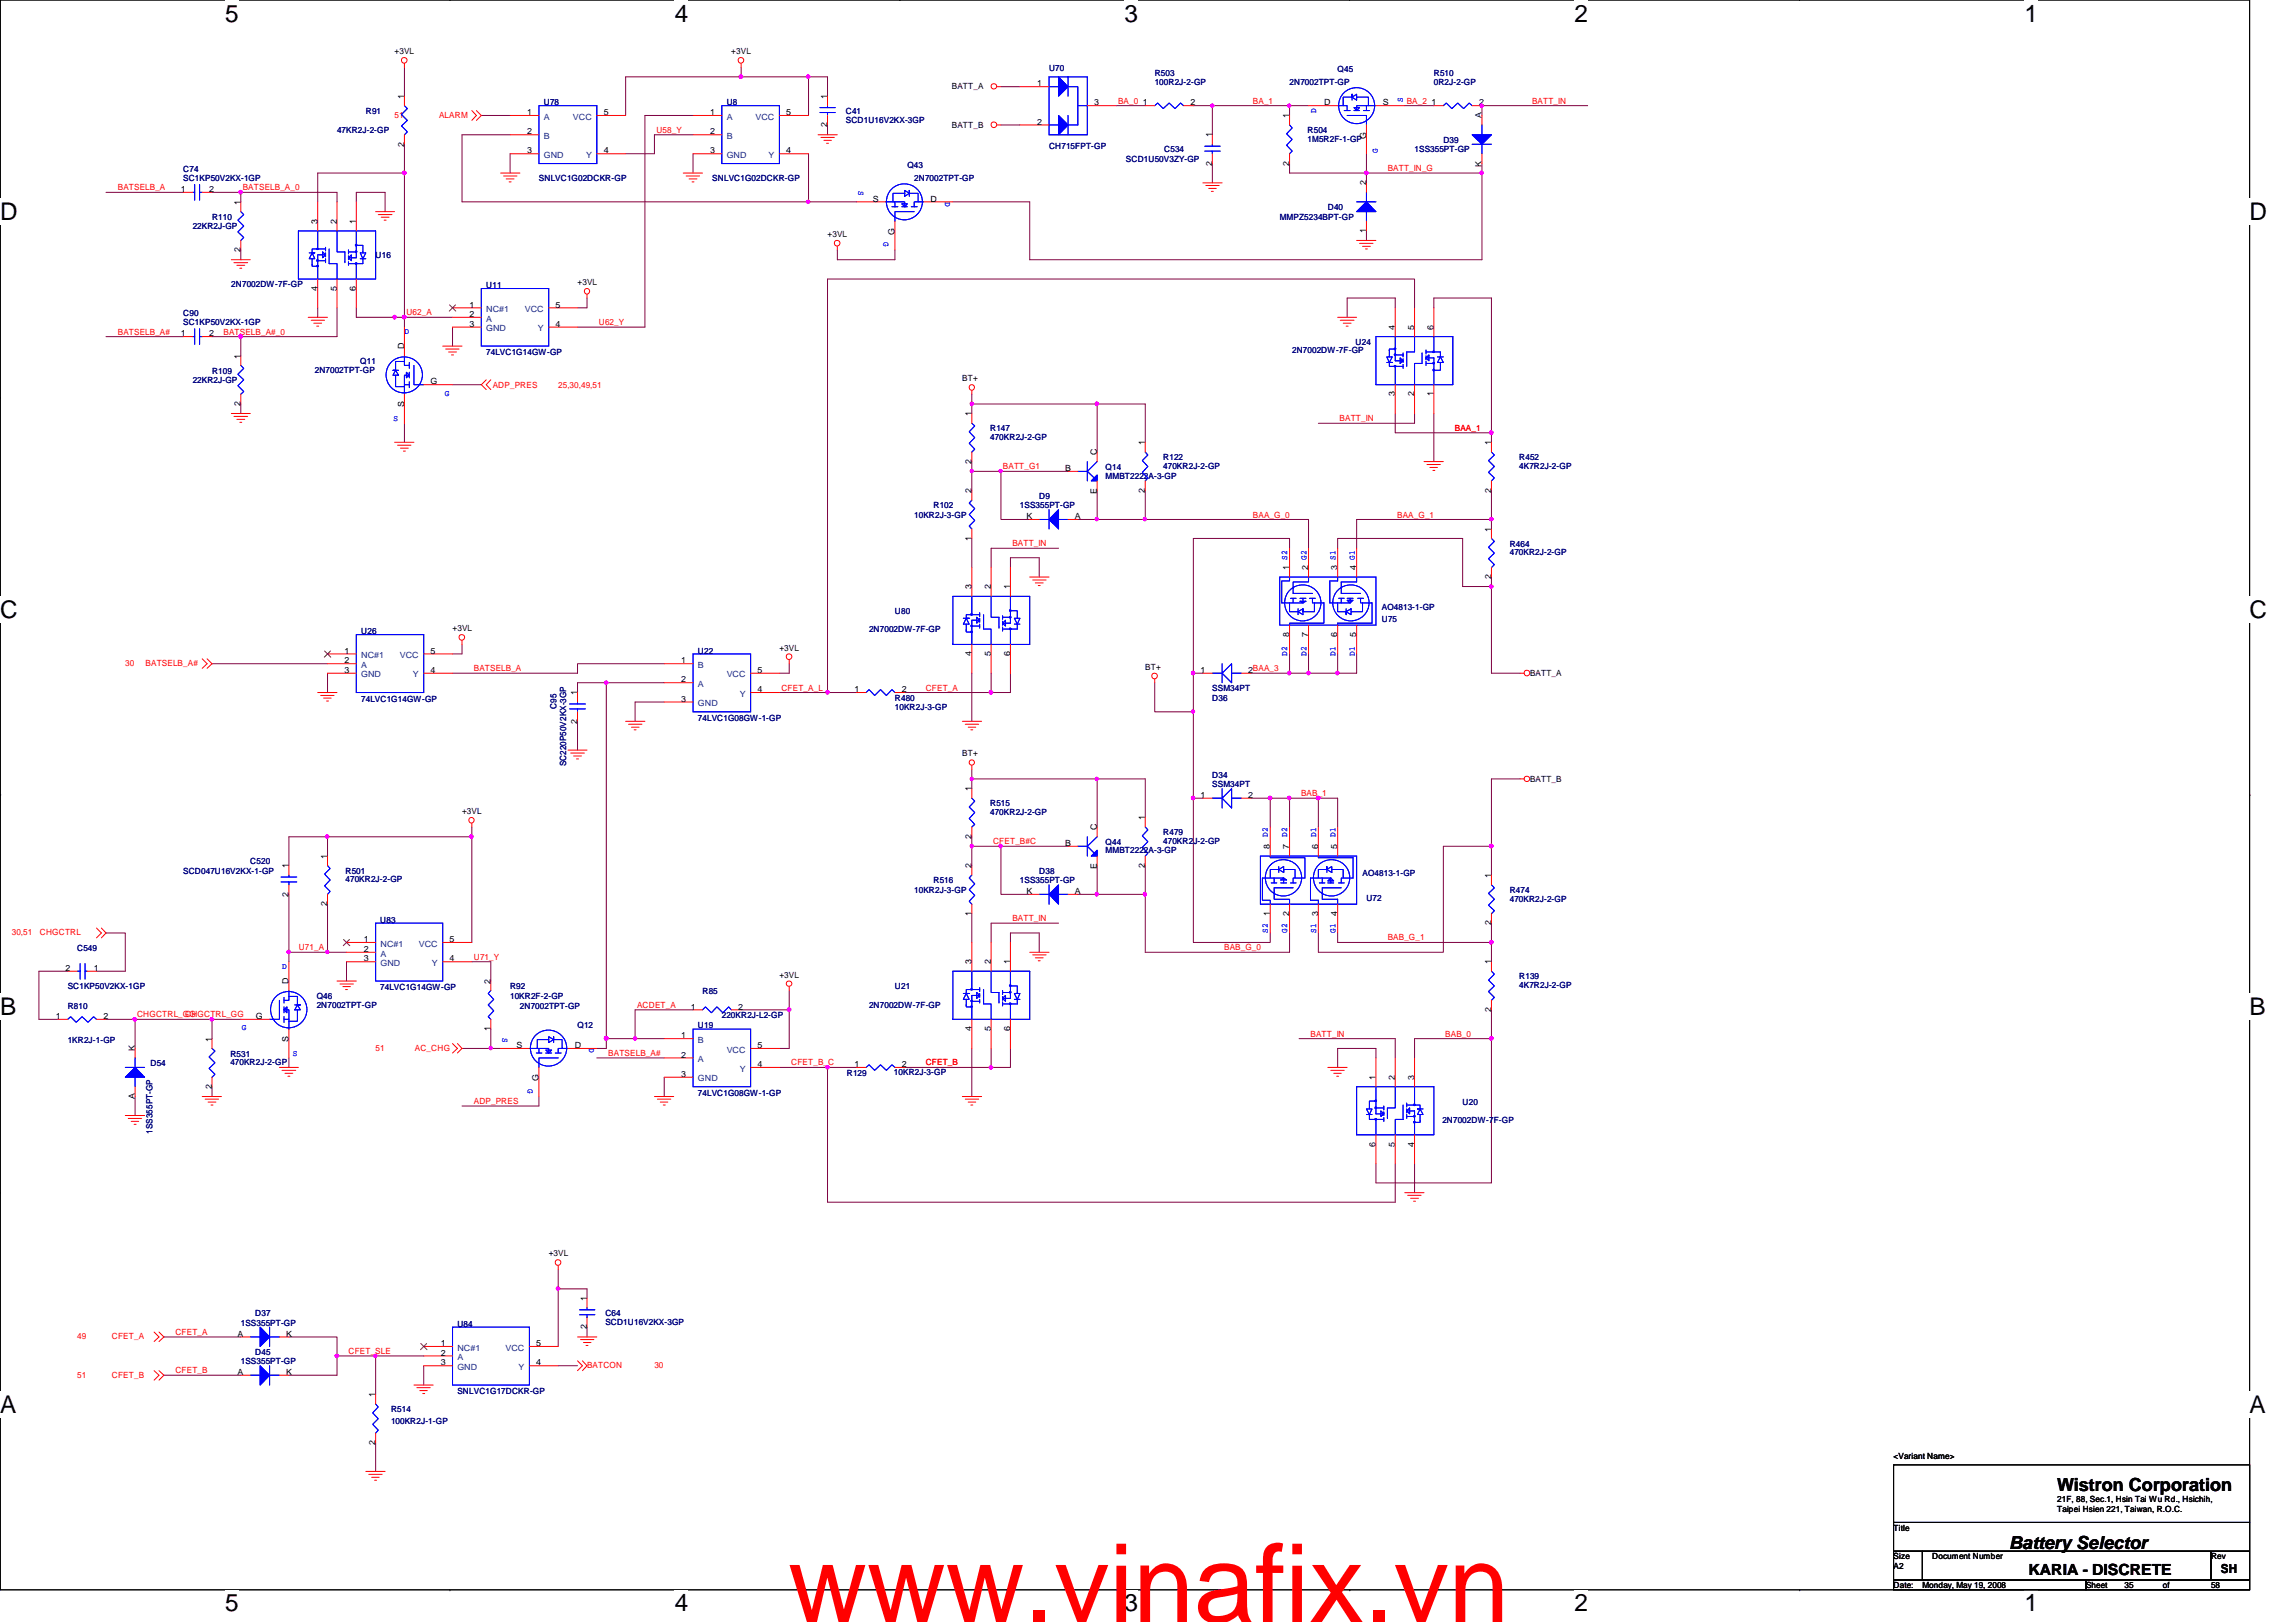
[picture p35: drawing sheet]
<svg xmlns="http://www.w3.org/2000/svg" width="297mm" height="210mm" viewBox="0 0 297 210" stroke-linecap="round" stroke-linejoin="round" font-family="sans-serif">
<defs><g id="words">
<text font-size="14.1" fill="#f00" x="102" y="209.9">www.vinafix.vn</text>
<g font-size="3.1">
<text x="29.1" y="2.8">5</text>
<text x="87.3" y="2.8">4</text>
<text x="145.5" y="2.8">3</text>
<text x="203.7" y="2.8">2</text>
<text x="261.9" y="2.8">1</text>
<text x="0" y="28.5">D</text>
<text x="291" y="28.5">D</text>
<text x="0" y="79.9">C</text>
<text x="291" y="79.9">C</text>
<text x="0" y="131.4">B</text>
<text x="291" y="131.4">B</text>
<text x="0" y="182.8">A</text>
<text x="291" y="182.8">A</text>
<text x="29.1" y="208.5">5</text>
<text x="87.3" y="208.5">4</text>
<text x="145.5" y="208.5">3</text>
<text x="203.7" y="208.5">2</text>
<text x="261.9" y="208.5">1</text>
</g>
<g font-size="2.3">
<text x="266.1" y="193">Wistron Corporation</text>
<text x="259.9" y="200.4">Battery Selector</text>
</g>
<text font-size="2" x="262.4" y="203.9">KARIA - DISCRETE</text>
<text font-size="1.6" x="287.3" y="203.5">SH</text>
<g font-size="1.1">
<text x="51.1" y="7">+3VL</text>
<text x="94.6" y="7">+3VL</text>
<text x="123.1" y="11.5">BATT_A</text>
<text x="134.2" y="11.2">1</text>
<text x="52.3" y="12.8" transform="rotate(-90 52.3 12.8)">1</text>
<text x="68.2" y="17.4">2</text>
<text x="68.2" y="14.9">1</text>
<text x="78.1" y="14.9">5</text>
<text x="91.9" y="17.4">2</text>
<text x="91.9" y="14.9">1</text>
<text x="101.7" y="14.9">5</text>
<text x="107" y="16.5" transform="rotate(-90 107 16.5)">2</text>
<text x="107" y="12.8" transform="rotate(-90 107 12.8)">1</text>
<text x="123.1" y="16.5">BATT_B</text>
<text x="134.2" y="16.1">2</text>
<text x="141.6" y="13.6">3</text>
<text x="147.9" y="13.6">1</text>
<text x="154" y="13.6">2</text>
<text x="156.8" y="17.8" transform="rotate(-90 156.8 17.8)">1</text>
<text x="166.8" y="15.3" transform="rotate(-90 166.8 15.3)">1</text>
<text x="171.3" y="13.6">D</text>
<text x="176.7" y="17.9" transform="rotate(-90 176.7 17.9)">G</text>
<text x="178.9" y="13.6">S</text>
<text x="185.2" y="13.6">1</text>
<text x="191.3" y="13.6">2</text>
<text x="191.7" y="15.3" transform="rotate(-90 191.7 15.3)">A</text>
<text x="52.3" y="19" transform="rotate(-90 52.3 19)">2</text>
<text x="68.2" y="19.9">3</text>
<text x="78.1" y="19.9">4</text>
<text x="91.9" y="19.9">3</text>
<text x="101.7" y="19.9">4</text>
<text x="156.8" y="21.4" transform="rotate(-90 156.8 21.4)">2</text>
<text x="166.8" y="21.4" transform="rotate(-90 166.8 21.4)">2</text>
<text x="191.7" y="21.5" transform="rotate(-90 191.7 21.5)">K</text>
<text x="23.4" y="24.8">1</text>
<text x="27" y="24.8">2</text>
<text x="31.1" y="26.5" transform="rotate(-90 31.1 26.5)">1</text>
<text x="41.1" y="29" transform="rotate(-90 41.1 29)">3</text>
<text x="43.6" y="29" transform="rotate(-90 43.6 29)">2</text>
<text x="46.1" y="29" transform="rotate(-90 46.1 29)">1</text>
<text x="112.9" y="26.1">S</text>
<text x="120.4" y="26.1">D</text>
<text x="176.7" y="24" transform="rotate(-90 176.7 24)">2</text>
<text x="31.1" y="32.6" transform="rotate(-90 31.1 32.6)">2</text>
<text x="107.1" y="30.7">+3VL</text>
<text x="115.7" y="30.4" transform="rotate(-90 115.7 30.4)">G</text>
<text x="176.7" y="30.1" transform="rotate(-90 176.7 30.1)">1</text>
<text x="41.1" y="37.6" transform="rotate(-90 41.1 37.6)">4</text>
<text x="43.6" y="37.6" transform="rotate(-90 43.6 37.6)">5</text>
<text x="46.1" y="37.6" transform="rotate(-90 46.1 37.6)">6</text>
<text x="60.7" y="39.8">1</text>
<text x="60.7" y="41">2</text>
<text x="71.9" y="39.8">5</text>
<text x="74.7" y="36.9">+3VL</text>
<text x="23.4" y="43.5">1</text>
<text x="27" y="43.5">2</text>
<text x="31.1" y="46.4" transform="rotate(-90 31.1 46.4)">1</text>
<text x="52.3" y="45.2" transform="rotate(-90 52.3 45.2)">D</text>
<text x="60.7" y="42.3">3</text>
<text x="71.9" y="42.3">4</text>
<text x="180.5" y="42.7" transform="rotate(-90 180.5 42.7)">4</text>
<text x="183" y="42.7" transform="rotate(-90 183 42.7)">5</text>
<text x="185.5" y="42.7" transform="rotate(-90 185.5 42.7)">6</text>
<text x="31.1" y="52.5" transform="rotate(-90 31.1 52.5)">2</text>
<text x="52.3" y="52.7" transform="rotate(-90 52.3 52.7)">S</text>
<text x="55.7" y="49.7">G</text>
<text x="124.5" y="49.4">BT+</text>
<text x="125.7" y="53.9" transform="rotate(-90 125.7 53.9)">1</text>
<text x="180.5" y="51.3" transform="rotate(-90 180.5 51.3)">3</text>
<text x="183" y="51.3" transform="rotate(-90 183 51.3)">2</text>
<text x="185.5" y="51.3" transform="rotate(-90 185.5 51.3)">1</text>
<text x="141.9" y="58.8" transform="rotate(-90 141.9 58.8)">C</text>
<text x="148.1" y="57.6" transform="rotate(-90 148.1 57.6)">1</text>
<text x="192.9" y="57.6" transform="rotate(-90 192.9 57.6)">1</text>
<text x="125.7" y="63.8" transform="rotate(-90 125.7 63.8)">2</text>
<text x="125.7" y="60" transform="rotate(-90 125.7 60)">2</text>
<text x="137.8" y="61">B</text>
<text x="141.9" y="63.9" transform="rotate(-90 141.9 63.9)">E</text>
<text x="148.1" y="63.8" transform="rotate(-90 148.1 63.8)">2</text>
<text x="192.9" y="63.8" transform="rotate(-90 192.9 63.8)">2</text>
<text x="125.7" y="70" transform="rotate(-90 125.7 70)">1</text>
<text x="132.8" y="67.2">K</text>
<text x="139.1" y="67.2">A</text>
<text x="192.9" y="68.8" transform="rotate(-90 192.9 68.8)">1</text>
<text x="125.7" y="76.3" transform="rotate(-90 125.7 76.3)">3</text>
<text x="128.2" y="76.3" transform="rotate(-90 128.2 76.3)">2</text>
<text x="130.7" y="76.3" transform="rotate(-90 130.7 76.3)">1</text>
<text x="166.8" y="73.8" transform="rotate(-90 166.8 73.8)">1 S2</text>
<text x="169.2" y="73.8" transform="rotate(-90 169.2 73.8)">2 G2</text>
<text x="173" y="73.8" transform="rotate(-90 173 73.8)">3 S1</text>
<text x="175.5" y="73.8" transform="rotate(-90 175.5 73.8)">4 G1</text>
<text x="192.9" y="75" transform="rotate(-90 192.9 75)">2</text>
<text x="58.5" y="81.7">+3VL</text>
<text x="166.8" y="82.4" transform="rotate(-90 166.8 82.4)">8</text>
<text x="169.2" y="82.4" transform="rotate(-90 169.2 82.4)">7</text>
<text x="173" y="82.4" transform="rotate(-90 173 82.4)">6</text>
<text x="175.5" y="82.4" transform="rotate(-90 175.5 82.4)">5</text>
<text x="44.6" y="84.6">1</text>
<text x="44.6" y="85.9">2</text>
<text x="44.6" y="87.1">3</text>
<text x="55.7" y="87.1">4</text>
<text x="55.7" y="84.6">5</text>
<text x="74.7" y="90" transform="rotate(-90 74.7 90)">1</text>
<text x="88.1" y="85.9">1</text>
<text x="88.1" y="88.3">2</text>
<text x="98" y="89.6">4</text>
<text x="98" y="87.1">5</text>
<text x="100.8" y="84.2">+3VL</text>
<text x="110.5" y="89.6">1</text>
<text x="116.7" y="89.6">2</text>
<text x="125.7" y="84.9" transform="rotate(-90 125.7 84.9)">4</text>
<text x="128.2" y="84.9" transform="rotate(-90 128.2 84.9)">5</text>
<text x="130.7" y="84.9" transform="rotate(-90 130.7 84.9)">6</text>
<text x="148.2" y="86.7">BT+</text>
<text x="155.3" y="87.1">1</text>
<text x="161.5" y="87.1">2BAA_3</text>
<text x="197.9" y="87.4">BATT_A</text>
<text x="74.7" y="93.6" transform="rotate(-90 74.7 93.6)">2</text>
<text x="88.1" y="90.8">3</text>
<text x="124.5" y="97.9">BT+</text>
<text x="197.9" y="101.1">BATT_B</text>
<text x="59.8" y="105.4">+3VL</text>
<text x="125.7" y="102.4" transform="rotate(-90 125.7 102.4)">1</text>
<text x="141.9" y="107.4" transform="rotate(-90 141.9 107.4)">C</text>
<text x="148.1" y="106.1" transform="rotate(-90 148.1 106.1)">1</text>
<text x="155.3" y="103.3">1</text>
<text x="161.5" y="103.3">2</text>
<text x="37.3" y="112.4" transform="rotate(-90 37.3 112.4)">1</text>
<text x="42.3" y="111.1" transform="rotate(-90 42.3 111.1)">1</text>
<text x="125.7" y="112.4" transform="rotate(-90 125.7 112.4)">2</text>
<text x="125.7" y="108.5" transform="rotate(-90 125.7 108.5)">2</text>
<text x="137.8" y="109.5">B</text>
<text x="141.9" y="112.4" transform="rotate(-90 141.9 112.4)">E</text>
<text x="148.1" y="112.3" transform="rotate(-90 148.1 112.3)">2</text>
<text x="164.3" y="109.9" transform="rotate(-90 164.3 109.9)">8</text>
<text x="166.8" y="109.9" transform="rotate(-90 166.8 109.9)">7</text>
<text x="170.5" y="109.9" transform="rotate(-90 170.5 109.9)">6</text>
<text x="173" y="109.9" transform="rotate(-90 173 109.9)">5</text>
<text x="192.9" y="113.6" transform="rotate(-90 192.9 113.6)">1</text>
<text x="37.3" y="116" transform="rotate(-90 37.3 116)">2</text>
<text x="42.3" y="117.3" transform="rotate(-90 42.3 117.3)">2</text>
<text x="125.7" y="118.5" transform="rotate(-90 125.7 118.5)">1</text>
<text x="132.8" y="115.7">K</text>
<text x="139.1" y="115.7">A</text>
<text x="164.3" y="118.5" transform="rotate(-90 164.3 118.5)">1</text>
<text x="166.8" y="118.5" transform="rotate(-90 166.8 118.5)">2</text>
<text x="170.5" y="118.5" transform="rotate(-90 170.5 118.5)">3</text>
<text x="173" y="118.5" transform="rotate(-90 173 118.5)">4</text>
<text x="192.9" y="119.8" transform="rotate(-90 192.9 119.8)">2</text>
<text x="8.5" y="125.6">2</text>
<text x="12.1" y="125.6">1</text>
<text x="47.1" y="121.9">1</text>
<text x="47.1" y="123.2">2</text>
<text x="47.1" y="124.4">3</text>
<text x="58.2" y="124.4">4</text>
<text x="58.2" y="121.9">5</text>
<text x="125.7" y="124.8" transform="rotate(-90 125.7 124.8)">3</text>
<text x="128.2" y="124.8" transform="rotate(-90 128.2 124.8)">2</text>
<text x="130.7" y="124.8" transform="rotate(-90 130.7 124.8)">1</text>
<text x="192.9" y="124.8" transform="rotate(-90 192.9 124.8)">1</text>
<text x="7.2" y="131.9">1</text>
<text x="13.4" y="131.9">2</text>
<text x="33.1" y="131.9">G</text>
<text x="37.3" y="127.3" transform="rotate(-90 37.3 127.3)">D</text>
<text x="63.5" y="127.3" transform="rotate(-90 63.5 127.3)">2</text>
<text x="89.4" y="130.6">1</text>
<text x="95.5" y="130.6">2</text>
<text x="100.8" y="126.5">+3VL</text>
<text x="192.9" y="131" transform="rotate(-90 192.9 131)">2</text>
<text x="17.4" y="136" transform="rotate(-90 17.4 136)">K</text>
<text x="27.4" y="134.8" transform="rotate(-90 27.4 134.8)">1</text>
<text x="37.3" y="134.8" transform="rotate(-90 37.3 134.8)">S</text>
<text x="63.5" y="133.4" transform="rotate(-90 63.5 133.4)">1</text>
<text x="66.8" y="135.6">S</text>
<text x="74.4" y="135.6">D</text>
<text x="88.1" y="134.4">1</text>
<text x="88.1" y="136.9">2</text>
<text x="98" y="135.6">5</text>
<text x="125.7" y="133.4" transform="rotate(-90 125.7 133.4)">4</text>
<text x="128.2" y="133.4" transform="rotate(-90 128.2 133.4)">5</text>
<text x="130.7" y="133.4" transform="rotate(-90 130.7 133.4)">6</text>
<text x="17.4" y="142.3" transform="rotate(-90 17.4 142.3)">A</text>
<text x="27.4" y="140.9" transform="rotate(-90 27.4 140.9)">2</text>
<text x="69.7" y="139.9" transform="rotate(-90 69.7 139.9)">G</text>
<text x="88.1" y="139.4">3</text>
<text x="98" y="138.1">4</text>
<text x="110.5" y="138.1">1</text>
<text x="116.7" y="138.1">2</text>
<text x="178" y="139.7" transform="rotate(-90 178 139.7)">1</text>
<text x="180.5" y="139.7" transform="rotate(-90 180.5 139.7)">2</text>
<text x="183" y="139.7" transform="rotate(-90 183 139.7)">3</text>
<text x="178" y="148.4" transform="rotate(-90 178 148.4)">6</text>
<text x="180.5" y="148.4" transform="rotate(-90 180.5 148.4)">5</text>
<text x="183" y="148.4" transform="rotate(-90 183 148.4)">4</text>
<text x="71" y="162.6">+3VL</text>
<text x="30.7" y="173">A</text>
<text x="37" y="173">K</text>
<text x="75.9" y="172" transform="rotate(-90 75.9 172)">2</text>
<text x="75.9" y="168.4" transform="rotate(-90 75.9 168.4)">1</text>
<text x="30.7" y="177.9">A</text>
<text x="37" y="177.9">K</text>
<text x="57" y="174.2">1</text>
<text x="57" y="175.4">2</text>
<text x="57" y="176.7">3</text>
<text x="69.4" y="176.7">4</text>
<text x="69.4" y="174.2">5</text>
<text x="48.6" y="180.8" transform="rotate(-90 48.6 180.8)">1</text>
<text x="48.6" y="187" transform="rotate(-90 48.6 187)">2</text>
<text x="245" y="188.8">&lt;Variant Name&gt;</text>
<text x="266.1" y="194.4">21F, 88, Sec.1, Hsin Tai Wu Rd., Hsichih,</text>
<text x="266.1" y="195.7">Taipei Hsien 221, Taiwan, R.O.C.</text>
<text x="245" y="203.1">A2</text>
<text x="245" y="198.1">Title</text>
<text x="245" y="201.8">Size</text>
<text x="250" y="201.8">Document Number</text>
<text x="286" y="201.8">Rev</text>
<text x="245" y="205.5">Date:</text>
<text x="248.7" y="205.5">Monday, May 19, 2008</text>
<text x="269.9" y="205.5">Sheet</text>
<text x="274.9" y="205.5">35</text>
<text x="279.8" y="205.5">of</text>
<text x="286" y="205.5">58</text>
</g>
<g font-size="1.1" fill="#00007f">
<text x="135.7" y="9.1">U70</text>
<text x="149.4" y="9.8">R503</text>
<text x="149.4" y="11">100R2J-2-GP</text>
<text x="166.8" y="11">2N7002TPT-GP</text>
<text x="173.1" y="9.3">Q45</text>
<text x="185.5" y="9.8">R510</text>
<text x="185.5" y="11">0R2J-2-GP</text>
<text x="43.6" y="17.2">47KR2J-2-GP</text>
<text x="47.3" y="14.7">R91</text>
<text x="70.4" y="13.6">U78</text>
<text x="94" y="13.6">U8</text>
<text x="109.4" y="14.7">C41</text>
<text x="109.4" y="15.9">SCD1U16V2KX-3GP</text>
<text x="169.2" y="17.2">R504</text>
<text x="23.7" y="22.2">C74</text>
<text x="23.7" y="23.5">SC1KP50V2KX-1GP</text>
<text x="69.7" y="23.5">SNLVC1G02DCKR-GP</text>
<text x="92.2" y="23.5">SNLVC1G02DCKR-GP</text>
<text x="117.4" y="21.7">Q43</text>
<text x="118.3" y="23.5">2N7002TPT-GP</text>
<text x="135.7" y="19.2">CH715FPT-GP</text>
<text x="145.7" y="21">SCD1U50V3ZY-GP</text>
<text x="150.6" y="19.7">C534</text>
<text x="169.2" y="18.4">1M5R2F-1-GP</text>
<text x="183" y="19.7">1SS355PT-GP</text>
<text x="186.7" y="18.5">D39</text>
<text x="24.9" y="29.7">22KR2J-GP</text>
<text x="27.4" y="28.4">R110</text>
<text x="165.6" y="28.4">MMPZ5234BPT-GP</text>
<text x="171.8" y="27.2">D40</text>
<text x="48.6" y="33.4">U16</text>
<text x="23.7" y="40.9">C90</text>
<text x="29.9" y="37.2">2N7002DW-7F-GP</text>
<text x="62.9" y="37.3">U11</text>
<text x="23.7" y="42.1">SC1KP50V2KX-1GP</text>
<text x="46.6" y="47.1">Q11</text>
<text x="62.9" y="46">74LVC1G14GW-GP</text>
<text x="167.2" y="45.7">2N7002DW-7F-GP</text>
<text x="175.4" y="44.6">U24</text>
<text x="24.9" y="49.6">22KR2J-GP</text>
<text x="27.4" y="48.3">R109</text>
<text x="40.7" y="48.2">2N7002TPT-GP</text>
<text x="128.1" y="55.8">R147</text>
<text x="128.1" y="56.9">470KR2J-2-GP</text>
<text x="150.5" y="59.6">R122</text>
<text x="196.6" y="59.6">R452</text>
<text x="120.8" y="65.8">R102</text>
<text x="131.9" y="65.8">1SS355PT-GP</text>
<text x="134.4" y="64.5">D9</text>
<text x="143" y="60.8">Q14</text>
<text x="143" y="61.9">MMBT2222A-3-GP</text>
<text x="150.5" y="60.7">470KR2J-2-GP</text>
<text x="196.6" y="60.7">4K7R2J-2-GP</text>
<text x="118.3" y="67">10KR2J-3-GP</text>
<text x="195.3" y="70.7">R464</text>
<text x="195.3" y="71.9">470KR2J-2-GP</text>
<text x="46.7" y="82.1">U26</text>
<text x="112.4" y="81.8">2N7002DW-7F-GP</text>
<text x="115.8" y="79.5">U80</text>
<text x="178.8" y="80.5">U75</text>
<text x="178.8" y="79">AO4813-1-GP</text>
<text x="90.3" y="84.6">U22</text>
<text x="156.8" y="89.4">SSM34PT</text>
<text x="46.7" y="90.8">74LVC1G14GW-GP</text>
<text x="72" y="91.7" transform="rotate(-90 72 91.7)">C95</text>
<text x="90.3" y="93.3">74LVC1G08GW-1-GP</text>
<text x="115.8" y="90.7">R480</text>
<text x="115.8" y="91.9">10KR2J-3-GP</text>
<text x="156.8" y="90.7">D36</text>
<text x="73.2" y="99.2" transform="rotate(-90 73.2 99.2)">SC220P50V2KX-3GP</text>
<text x="156.8" y="100.6">D34</text>
<text x="156.8" y="101.9">SSM34PT</text>
<text x="128.1" y="104.4">R515</text>
<text x="128.1" y="105.5">470KR2J-2-GP</text>
<text x="23.7" y="113.1">SCD047U16V2KX-1-GP</text>
<text x="32.4" y="111.8">C520</text>
<text x="44.7" y="113.1">R501</text>
<text x="134.4" y="113.1">D38</text>
<text x="143" y="109.3">Q44</text>
<text x="143" y="110.4">MMBT2222A-3-GP</text>
<text x="150.5" y="108.1">R479</text>
<text x="150.5" y="109.2">470KR2J-2-GP</text>
<text x="176.3" y="113.3">AO4813-1-GP</text>
<text x="44.7" y="114.2">470KR2J-2-GP</text>
<text x="49.2" y="119.4">U83</text>
<text x="118.3" y="115.6">10KR2J-3-GP</text>
<text x="120.8" y="114.3">R516</text>
<text x="131.9" y="114.3">1SS355PT-GP</text>
<text x="176.8" y="116.5">U72</text>
<text x="195.3" y="115.6">R474</text>
<text x="195.3" y="116.7">470KR2J-2-GP</text>
<text x="10" y="123">C549</text>
<text x="8.8" y="128">SC1KP50V2KX-1GP</text>
<text x="8.8" y="130.5">R810</text>
<text x="41" y="129.2">Q46</text>
<text x="41" y="130.4">2N7002TPT-GP</text>
<text x="49.2" y="128.1">74LVC1G14GW-GP</text>
<text x="66" y="128">R92</text>
<text x="66" y="129.2">10KR2F-2-GP</text>
<text x="67.3" y="130.5">2N7002TPT-GP</text>
<text x="90.9" y="128.7">R85</text>
<text x="93.4" y="131.7">220KR2J-L2-GP</text>
<text x="112.4" y="130.4">2N7002DW-7F-GP</text>
<text x="115.8" y="128">U21</text>
<text x="196.6" y="126.7">R139</text>
<text x="196.6" y="127.9">4K7R2J-2-GP</text>
<text x="8.8" y="135">1KR2J-1-GP</text>
<text x="19.5" y="138">D54</text>
<text x="29.8" y="136.7">R531</text>
<text x="29.8" y="137.8">470KR2J-2-GP</text>
<text x="74.7" y="133">Q12</text>
<text x="90.3" y="133.1">U19</text>
<text x="90.3" y="141.8">74LVC1G08GW-1-GP</text>
<text x="109.6" y="139.2">R129</text>
<text x="115.7" y="139.1">10KR2J-3-GP</text>
<text x="189.2" y="143">U20</text>
<text x="19.7" y="146.7" transform="rotate(-90 19.7 146.7)">1SS355PT-GP</text>
<text x="186.6" y="145.3">2N7002DW-7F-GP</text>
<text x="31.2" y="171.6">1SS355PT-GP</text>
<text x="33" y="170.3">D37</text>
<text x="59.2" y="171.7">U84</text>
<text x="78.3" y="170.3">C64</text>
<text x="78.3" y="171.4">SCD1U16V2KX-3GP</text>
<text x="31.2" y="176.5">1SS355PT-GP</text>
<text x="33" y="175.3">D45</text>
<text x="50.6" y="182.8">R514</text>
<text x="50.6" y="184.3">100KR2J-1-GP</text>
<text x="59.2" y="180.4">SNLVC1G17DCKR-GP</text>
</g>
<g font-size="1.1" fill="#f00">
<text x="51.1" y="15.2">51</text>
<text x="56.8" y="15.2">ALARM</text>
<text x="84.9" y="17.2">U58_Y</text>
<text x="144.6" y="13.4">BA_0</text>
<text x="162.1" y="13.4">BA_1</text>
<text x="182" y="13.4">BA_2</text>
<text x="198.2" y="13.4">BATT_IN</text>
<text x="179.5" y="22.1">BATT_IN_G</text>
<text x="15.2" y="24.6">BATSELB_A</text>
<text x="31.4" y="24.6">BATSELB_A_0</text>
<text x="52.6" y="40.8">U62_A</text>
<text x="15.2" y="43.3">BATSELB_A#</text>
<text x="28.9" y="43.3">BATSELB_A#_0</text>
<text x="77.5" y="42.1">U62_Y</text>
<text x="63.8" y="50.2">ADP_PRES</text>
<text x="72.2" y="50.2">25,30,49,51</text>
<text x="173.3" y="54.5">BATT_IN</text>
<text x="188.2" y="55.8">BAA_1</text>
<text x="129.7" y="60.7">BATT_G1</text>
<text x="131" y="70.7">BATT_IN</text>
<text x="162.1" y="67">BAA_G_0</text>
<text x="180.8" y="67">BAA_G_1</text>
<text x="16.2" y="86.2">30</text>
<text x="18.8" y="86.2">BATSELB_A#</text>
<text x="61.3" y="86.9">BATSELB_A</text>
<text x="101.1" y="89.4">CFET_A_L</text>
<text x="119.8" y="89.4">CFET_A</text>
<text x="168.3" y="103">BAB_1</text>
<text x="128.5" y="109.3">CFET_B#C</text>
<text x="131" y="119.2">BATT_IN</text>
<text x="1.5" y="121">30,51</text>
<text x="5.2" y="121">CHGCTRL</text>
<text x="38.6" y="123">U71_A</text>
<text x="61.3" y="124.2">U71_Y</text>
<text x="158.4" y="123">BAB_G_0</text>
<text x="179.5" y="121.7">BAB_G_1</text>
<text x="17.7" y="131.7">CHGCTRL_GG</text>
<text x="24" y="131.7">CHGCTRL_GG</text>
<text x="82.4" y="130.4">ACDET_A</text>
<text x="48.6" y="136">51</text>
<text x="53.7" y="136">AC_CHG</text>
<text x="78.7" y="136.7">BATSELB_A#</text>
<text x="102.4" y="137.9">CFET_B_C</text>
<text x="119.8" y="137.9">CFET_B</text>
<text x="169.5" y="134.2">BATT_IN</text>
<text x="187" y="134.2">BAB_0</text>
<text x="61.3" y="142.9">ADP_PRES</text>
<text x="10" y="173.3">49</text>
<text x="14.5" y="173.3">CFET_A</text>
<text x="22.7" y="172.8">CFET_A</text>
<text x="10" y="178.3">51</text>
<text x="14.5" y="178.3">CFET_B</text>
<text x="22.7" y="177.7">CFET_B</text>
<text x="45.1" y="175.2">CFET_SLE</text>
<text x="75.9" y="177">BATCON</text>
<text x="84.7" y="177">30</text>
</g>
<g font-size="1.1" fill="#003f7f">
<text x="70.4" y="18">B</text>
<text x="70.4" y="15.5">A</text>
<text x="74.1" y="15.5">VCC</text>
<text x="94" y="18">B</text>
<text x="94" y="15.5">A</text>
<text x="97.7" y="15.5">VCC</text>
<text x="70.4" y="20.4">GND</text>
<text x="75.8" y="20.4">Y</text>
<text x="94" y="20.4">GND</text>
<text x="99.4" y="20.4">Y</text>
<text x="62.9" y="40.4">NC#1</text>
<text x="62.9" y="41.6">A</text>
<text x="67.9" y="40.4">VCC</text>
<text x="62.9" y="42.9">GND</text>
<text x="69.6" y="42.9">Y</text>
<text x="46.7" y="85.2">NC#1</text>
<text x="46.7" y="86.4">A</text>
<text x="46.7" y="87.7">GND</text>
<text x="51.7" y="85.2">VCC</text>
<text x="53.4" y="87.7">Y</text>
<text x="90.3" y="86.4">B</text>
<text x="90.3" y="88.9">A</text>
<text x="94" y="87.7">VCC</text>
<text x="90.3" y="91.4">GND</text>
<text x="95.7" y="90.2">Y</text>
<text x="49.2" y="122.5">NC#1</text>
<text x="49.2" y="123.8">A</text>
<text x="49.2" y="125">GND</text>
<text x="54.2" y="122.5">VCC</text>
<text x="55.9" y="125">Y</text>
<text x="90.3" y="135">B</text>
<text x="90.3" y="137.5">A</text>
<text x="94" y="136.2">VCC</text>
<text x="90.3" y="140">GND</text>
<text x="95.7" y="138.7">Y</text>
<text x="59.2" y="174.8">NC#1</text>
<text x="59.2" y="176">A</text>
<text x="59.2" y="177.3">GND</text>
<text x="65.4" y="174.8">VCC</text>
<text x="67.1" y="177.3">Y</text>
</g>
<g font-size="1.1" fill="#00f">
<text x="170.3" y="14.6" transform="rotate(-90 170.3 14.6)">D</text>
<text x="181.5" y="13.2" transform="rotate(-90 181.5 13.2)">S</text>
<text x="178.3" y="19.8" transform="rotate(-90 178.3 19.8)">G</text>
<text x="111.1" y="24.8" transform="rotate(90 111.1 24.8)">S</text>
<text x="122.3" y="26.1" transform="rotate(90 122.3 26.1)">D</text>
<text x="114.3" y="31.4" transform="rotate(90 114.3 31.4)">G</text>
<text x="52.3" y="43.3">D</text>
<text x="57.5" y="51.2">G</text>
<text x="50.9" y="54.4">S</text>
<text x="166.5" y="72.4" transform="rotate(-90 166.5 72.4)">S2</text>
<text x="169" y="72.4" transform="rotate(-90 169 72.4)">G2</text>
<text x="172.8" y="72.4" transform="rotate(-90 172.8 72.4)">S1</text>
<text x="175.3" y="72.4" transform="rotate(-90 175.3 72.4)">G1</text>
<text x="166.5" y="84.9" transform="rotate(-90 166.5 84.9)">D2</text>
<text x="169" y="84.9" transform="rotate(-90 169 84.9)">D2</text>
<text x="172.8" y="84.9" transform="rotate(-90 172.8 84.9)">D1</text>
<text x="175.3" y="84.9" transform="rotate(-90 175.3 84.9)">D1</text>
<text x="164" y="108.3" transform="rotate(-90 164 108.3)">D2</text>
<text x="166.5" y="108.3" transform="rotate(-90 166.5 108.3)">D2</text>
<text x="170.3" y="108.3" transform="rotate(-90 170.3 108.3)">D1</text>
<text x="172.8" y="108.3" transform="rotate(-90 172.8 108.3)">D1</text>
<text x="36.5" y="125.4">D</text>
<text x="164" y="120.7" transform="rotate(-90 164 120.7)">S2</text>
<text x="166.5" y="120.7" transform="rotate(-90 166.5 120.7)">G2</text>
<text x="170.3" y="120.7" transform="rotate(-90 170.3 120.7)">S1</text>
<text x="172.8" y="120.7" transform="rotate(-90 172.8 120.7)">G1</text>
<text x="31.3" y="133.3">G</text>
<text x="37.9" y="136.6">S</text>
<text x="65" y="134.3" transform="rotate(90 65 134.3)">S</text>
<text x="76.2" y="135.7" transform="rotate(90 76.2 135.7)">D</text>
<text x="68.3" y="140.9" transform="rotate(90 68.3 140.9)">G</text>
</g>
</g></defs>
<path d="M0 0h291v205.7h-291z" fill="none" stroke="#000" stroke-width=".13"/>
<g fill="#fff">
<path d="M29.1 0h1.8v3.5h-1.8z"/>
<path d="M29.1 205.7h1.8v3.5h-1.8z"/>
</g>
<path d="M58.2 0h.1M58.2 205.7h.1" fill="none" stroke="#000" stroke-width=".13"/>
<g fill="#fff">
<path d="M87.3 0h1.7v3.5h-1.7z"/>
<path d="M87.3 205.7h1.7v3.5h-1.7z"/>
</g>
<path d="M116.4 0h.1M116.4 205.7h.1" fill="none" stroke="#000" stroke-width=".13"/>
<g fill="#fff">
<path d="M145.5 0h1.7v3.5h-1.7z"/>
<path d="M145.5 205.7h1.7v3.5h-1.7z"/>
</g>
<path d="M174.6 0h.1M174.6 205.7h.1" fill="none" stroke="#000" stroke-width=".13"/>
<g fill="#fff">
<path d="M203.7 0h1.7v3.5h-1.7z"/>
<path d="M203.7 205.7h1.7v3.5h-1.7z"/>
</g>
<path d="M232.8 0h.1M232.8 205.7h.1" fill="none" stroke="#000" stroke-width=".13"/>
<g fill="#fff">
<path d="M261.9 0h1.7v3.5h-1.7z"/>
<path d="M261.9 205.7h1.7v3.5h-1.7z"/>
<path d="M0 25.7h2.3v3.5h-2.3z"/>
<path d="M291 25.7h2.3v3.5h-2.3z"/>
<path d="M0 77.1h2.3v3.5h-2.3z"/>
<path d="M291 77.1h2.3v3.5h-2.3z"/>
</g>
<path d="M0 51.4h.1M291 51.4h.1" fill="none" stroke="#000" stroke-width=".13"/>
<g fill="#fff">
<path d="M0 128.6h2.1v3.4h-2.1z"/>
<path d="M291 128.6h2.1v3.4h-2.1z"/>
</g>
<path d="M0 102.9h.1M291 102.9h.1" fill="none" stroke="#000" stroke-width=".13"/>
<g fill="#fff">
<path d="M0 180h2.1v3.5h-2.1z"/>
<path d="M291 180h2.1v3.5h-2.1z"/>
</g>
<path d="M0 154.3h.1M291 154.3h.1" fill="none" stroke="#000" stroke-width=".13"/>
<path d="M193 63.5v3.7" fill="none" stroke="#7f003f" stroke-width=".13"/>
<path d="M192.8 67h.3l.1 .2-.1 .1-.2 .1-.1-.1z" fill-rule="evenodd" fill="#f0f"/>
<path d="M192.8 67h.3l.1 .2-.1 .1-.2 .1-.1-.1z" fill="none" stroke="#f0f" stroke-width=".13"/>
<path d="M66 19.9v2.5M66 17.4h-6.2v8.7M107.1 36.1v53.5h3.7M193 67.2v1.3M42.4 87.1v2.5M58.5 87.1h16.2M59.8 83.4v1.2h-1.3M82.2 90.8v2.5M102.1 85.9v1.2h-1.3M102.1 130.7v5" fill="none" stroke="#7f003f" stroke-width=".13"/>
<path d="M106.9 89.4h.3l.1 .2-.1 .2h-.1h-.2z" fill-rule="evenodd" fill="#f0f"/>
<path d="M106.9 89.4h.3l.1 .2-.1 .2h-.1h-.2z" fill="none" stroke="#f0f" stroke-width=".13"/>
<path d="M95.9 9.9h8.7M100.8 89.6h6.3" fill="none" stroke="#7f003f" stroke-width=".13"/>
<path d="M95.7 9.8h.3l.1 .1-.1 .2-.2 .1-.1-.1z" fill-rule="evenodd" fill="#f0f"/>
<path d="M95.7 9.8h.3l.1 .1-.1 .2-.2 .1-.1-.1z" fill="none" stroke="#f0f" stroke-width=".13"/>
<path d="M104.6 19.9v6.2M125.7 52.3v1.2M125.7 61v2.5" fill="none" stroke="#7f003f" stroke-width=".13"/>
<path d="M125.6 52.1h.3v.1v.2l-.2 .1-.1-.1z" fill-rule="evenodd" fill="#f0f"/>
<path d="M125.6 52.1h.3v.1v.2l-.2 .1-.1-.1z" fill="none" stroke="#f0f" stroke-width=".13"/>
<path d="M104.6 9.9h2.5" fill="none" stroke="#7f003f" stroke-width=".13"/>
<path d="M104.4 9.8h.3l.1 .1-.1 .2-.1 .1-.2-.1z" fill-rule="evenodd" fill="#f0f"/>
<path d="M104.4 9.8h.3l.1 .1-.1 .2-.1 .1-.2-.1z" fill="none" stroke="#f0f" stroke-width=".13"/>
<g fill="none" stroke="#7f003f" stroke-width=".13">
<path d="M52.3 8.7v3.7M107.1 36.1h75.9v3.7M129.5 61h8.7M186.7 109.5h6.3M77.2 136.9h8.7M100.8 135.7h1.3M102.1 128.2v2.5M168.1 134.4h12.4v2.5M178 135.7v1.2M193 134.4h-10v2.5M178 150.6v2.5h15M180.5 150.6v5"/>
<path d="M183 150.6v3.7"/>
</g>
<path d="M101.9 130.5h.3l.1 .1-.1 .2-.1 .1-.2-.1z" fill-rule="evenodd" fill="#f0f"/>
<path d="M101.9 130.5h.3l.1 .1-.1 .2-.1 .1-.2-.1z" fill="none" stroke="#f0f" stroke-width=".13"/>
<path d="M107.1 9.9v2.5M107.1 16.2v1.2M13.7 24.9h10M13.7 43.6h10M154.4 92.1v11.2" fill="none" stroke="#7f003f" stroke-width=".13"/>
<path d="M154.2 103.1h.3l.1 .2-.1 .1-.2 .1-.1-.1z" fill-rule="evenodd" fill="#f0f"/>
<path d="M154.2 103.1h.3l.1 .2-.1 .1-.2 .1-.1-.1z" fill="none" stroke="#f0f" stroke-width=".13"/>
<path d="M154.2 91.9h.3l.1 .2-.1 .1-.2 .1-.1-.1z" fill-rule="evenodd" fill="#f0f"/>
<path d="M154.2 91.9h.3l.1 .2-.1 .1-.2 .1-.1-.1z" fill="none" stroke="#f0f" stroke-width=".13"/>
<path d="M31.2 24.9h12.4" fill="none" stroke="#7f003f" stroke-width=".13"/>
<path d="M31 24.7h.3l.1 .1-.1 .2-.2 .1-.1-.1z" fill-rule="evenodd" fill="#f0f"/>
<path d="M31 24.7h.3l.1 .1-.1 .2-.2 .1-.1-.1z" fill="none" stroke="#f0f" stroke-width=".13"/>
<path d="M104.6 26.1h6.2M31.2 43.6h12.4" fill="none" stroke="#7f003f" stroke-width=".13"/>
<path d="M31 43.4h.3l.1 .1-.1 .2-.2 .1-.1-.1z" fill-rule="evenodd" fill="#f0f"/>
<path d="M31 43.4h.3l.1 .1-.1 .2-.2 .1-.1-.1z" fill="none" stroke="#f0f" stroke-width=".13"/>
<path d="M27.4 24.9h3.8v1.2M115.8 32.3v1.3h-7.5M123.3 26.1h9.9M27.4 43.6h3.8v2.5M31.2 52.3v1.2M125.7 59.7v1.3M78.4 134.4h3.8" fill="none" stroke="#7f003f" stroke-width=".13"/>
<path d="M82 134.2h.3l.1 .2-.1 .1-.1 .1-.2-.1z" fill-rule="evenodd" fill="#f0f"/>
<path d="M82 134.2h.3l.1 .2-.1 .1-.1 .1-.2-.1z" fill="none" stroke="#f0f" stroke-width=".13"/>
<path d="M78.2 134.2h.4l.1 .2-.1 .1-.2 .1-.2-.1z" fill-rule="evenodd" fill="#f0f"/>
<path d="M78.2 134.2h.4l.1 .2-.1 .1-.2 .1-.2-.1z" fill="none" stroke="#f0f" stroke-width=".13"/>
<path d="M31.2 32.3v1.3M108.3 32.3v1.3M193 109.5v3.7M193 119.5v2.5M27.4 131.9v2.5M27.4 140.6v1.3" fill="none" stroke="#7f003f" stroke-width=".13"/>
<path d="M192.8 121.8h.3l.1 .1-.1 .2-.2 .1-.1-.1z" fill-rule="evenodd" fill="#f0f"/>
<path d="M192.8 121.8h.3l.1 .1-.1 .2-.2 .1-.1-.1z" fill="none" stroke="#f0f" stroke-width=".13"/>
<path d="M166.8 13.7h-10v3.7M89.7 130.7h-7.5v3.7M95.9 130.7h6.2M193 130.7v3.7" fill="none" stroke="#7f003f" stroke-width=".13"/>
<path d="M156.7 13.5h.3l.1 .2-.1 .1-.2 .1-.1-.1z" fill-rule="evenodd" fill="#f0f"/>
<path d="M156.7 13.5h.3l.1 .2-.1 .1-.2 .1-.1-.1z" fill="none" stroke="#f0f" stroke-width=".13"/>
<path d="M156.8 21.2v2.5M61 124.5h2.5v2.5M107.1 138.1h3.7" fill="none" stroke="#7f003f" stroke-width=".13"/>
<path d="M106.9 138h.3l.1 .1-.1 .2h-.1h-.2z" fill-rule="evenodd" fill="#f0f"/>
<path d="M106.9 138h.3l.1 .1-.1 .2h-.1h-.2z" fill="none" stroke="#f0f" stroke-width=".13"/>
<path d="M166.8 13.7v1.2M46.1 39.8v1.3M52.3 22.4v18.7h6.2M166.8 21.2v1.2h10" fill="none" stroke="#7f003f" stroke-width=".13"/>
<path d="M52.1 40.9h.4v.1v.2l-.2 .1-.2-.1z" fill-rule="evenodd" fill="#f0f"/>
<path d="M52.1 40.9h.4v.1v.2l-.2 .1-.2-.1z" fill="none" stroke="#f0f" stroke-width=".13"/>
<path d="M52.1 22.2h.4v.2v.1l-.2 .1-.2-.1z" fill-rule="evenodd" fill="#f0f"/>
<path d="M52.1 22.2h.4v.2v.1l-.2 .1-.2-.1z" fill="none" stroke="#f0f" stroke-width=".13"/>
<path d="M52.3 22.4h-11.2v3.7M59.8 135.7h3.7M63.5 135.7h1.3M63.5 133.2v2.5M173.1 122h19.9v2.5" fill="none" stroke="#7f003f" stroke-width=".13"/>
<path d="M63.3 135.5h.3l.1 .1-.1 .2h-.1h-.2z" fill-rule="evenodd" fill="#f0f"/>
<path d="M63.3 135.5h.3l.1 .1-.1 .2h-.1h-.2z" fill="none" stroke="#f0f" stroke-width=".13"/>
<path d="M166.8 13.7h2.5M176.8 19.9v2.5" fill="none" stroke="#7f003f" stroke-width=".13"/>
<path d="M166.6 13.5h.3l.1 .2-.1 .1-.1 .1-.2-.1z" fill-rule="evenodd" fill="#f0f"/>
<path d="M166.6 13.5h.3l.1 .2-.1 .1-.1 .1-.2-.1z" fill="none" stroke="#f0f" stroke-width=".13"/>
<path d="M181.7 13.7h3.8M41.1 39.8v1.3M129.5 61v6.2h3.7M141.9 63.5v3.7h-2.5M170.6 103.3h2.5" fill="none" stroke="#7f003f" stroke-width=".13"/>
<path d="M129.3 60.8h.3l.1 .2-.1 .1-.1 .1-.2-.1z" fill-rule="evenodd" fill="#f0f"/>
<path d="M129.3 60.8h.3l.1 .2-.1 .1-.1 .1-.2-.1z" fill="none" stroke="#f0f" stroke-width=".13"/>
<path d="M125.7 61h3.8" fill="none" stroke="#7f003f" stroke-width=".13"/>
<path d="M125.6 60.8h.3v.2v.1l-.2 .1-.1-.1z" fill-rule="evenodd" fill="#f0f"/>
<path d="M125.6 60.8h.3v.2v.1l-.2 .1-.1-.1z" fill="none" stroke="#f0f" stroke-width=".13"/>
<path d="M205.4 13.7h-13.7v1.2M43.6 39.8v3.8M125.7 51v1.3h16.2v6.2M134.4 72.2v2.5M148.2 67.2h21.1M178 135.7h-4.9v2.4M69.7 141.9v1.2h-9.9" fill="none" stroke="#7f003f" stroke-width=".13"/>
<path d="M191.5 13.5h.3l.1 .2-.1 .1-.1 .1-.2-.1z" fill-rule="evenodd" fill="#f0f"/>
<path d="M191.5 13.5h.3l.1 .2-.1 .1-.1 .1-.2-.1z" fill="none" stroke="#f0f" stroke-width=".13"/>
<path d="M46.1 26.1v-1.2h3.7v2.5M191.7 21.2v1.2M128.2 87.1v2.5" fill="none" stroke="#7f003f" stroke-width=".13"/>
<path d="M128 89.4h.4v.2v.2h-.2h-.2z" fill-rule="evenodd" fill="#f0f"/>
<path d="M128 89.4h.4v.2v.2h-.2h-.2z" fill="none" stroke="#f0f" stroke-width=".13"/>
<path d="M43.6 24.9v1.2M176.8 22.4h14.9" fill="none" stroke="#7f003f" stroke-width=".13"/>
<path d="M176.6 22.2h.3l.1 .2-.1 .1-.2 .1-.1-.1z" fill-rule="evenodd" fill="#f0f"/>
<path d="M176.6 22.2h.3l.1 .2-.1 .1-.2 .1-.1-.1z" fill="none" stroke="#f0f" stroke-width=".13"/>
<path d="M185.5 38.6v1.2M141.9 52.3h6.3M128.2 89.6h2.5" fill="none" stroke="#7f003f" stroke-width=".13"/>
<path d="M141.7 52.1h.3l.1 .1-.1 .2-.1 .1-.2-.1z" fill-rule="evenodd" fill="#f0f"/>
<path d="M141.7 52.1h.3l.1 .1-.1 .2-.1 .1-.2-.1z" fill="none" stroke="#f0f" stroke-width=".13"/>
<path d="M148.2 52.3v4.9M141.9 67.2h6.3M130.7 87.1v2.5" fill="none" stroke="#7f003f" stroke-width=".13"/>
<path d="M148 67h.3v.2v.1l-.2 .1-.1-.1z" fill-rule="evenodd" fill="#f0f"/>
<path d="M148 67h.3v.2v.1l-.2 .1-.1-.1z" fill="none" stroke="#f0f" stroke-width=".13"/>
<path d="M141.7 67h.3l.1 .2-.1 .1-.1 .1-.2-.1z" fill-rule="evenodd" fill="#f0f"/>
<path d="M141.7 67h.3l.1 .2-.1 .1-.1 .1-.2-.1z" fill="none" stroke="#f0f" stroke-width=".13"/>
<path d="M52.3 18.7v3.7M176.8 22.4v1.3M185.5 38.6h7.5M193 56v1.2M21.2 173h10" fill="none" stroke="#7f003f" stroke-width=".13"/>
<path d="M192.8 55.8h.3l.1 .2-.1 .1-.2 .1-.1-.1z" fill-rule="evenodd" fill="#f0f"/>
<path d="M192.8 55.8h.3l.1 .2-.1 .1-.2 .1-.1-.1z" fill="none" stroke="#f0f" stroke-width=".13"/>
<path d="M191.7 22.4v11.2h-58.5v-7.5M52.3 41.1v1.2M52.3 54.8v2.4M154.4 87.1h1.2M21.2 178h10M54.8 176.7v2.5" fill="none" stroke="#7f003f" stroke-width=".13"/>
<path d="M191.5 22.2h.3l.1 .2-.1 .1-.1 .1-.2-.1z" fill-rule="evenodd" fill="#f0f"/>
<path d="M191.5 22.2h.3l.1 .2-.1 .1-.1 .1-.2-.1z" fill="none" stroke="#f0f" stroke-width=".13"/>
<path d="M193 38.6v17.4M58.5 49.8h3.8M180.5 53.5v2.5M154.4 103.3h1.2M72.2 166.8v7.4" fill="none" stroke="#7f003f" stroke-width=".13"/>
<path d="M72 166.6h.3l.1 .2-.1 .1-.1 .1-.2-.1z" fill-rule="evenodd" fill="#f0f"/>
<path d="M72 166.6h.3l.1 .2-.1 .1-.1 .1-.2-.1z" fill="none" stroke="#f0f" stroke-width=".13"/>
<path d="M144.4 13.7h3.8M75.9 38.6v1.2h-1.2M176.8 29.9v1.2M185.5 53.5v6.2M134.4 72.2h-3.7v1.2M175.5 67.2h17.5M125.7 100.8v1.3M100.8 138.1h6.3v17.5h73.4" fill="none" stroke="#7f003f" stroke-width=".13"/>
<path d="M125.6 100.6h.3v.2v.1l-.2 .1-.1-.1z" fill-rule="evenodd" fill="#f0f"/>
<path d="M125.6 100.6h.3v.2v.1l-.2 .1-.1-.1z" fill="none" stroke="#f0f" stroke-width=".13"/>
<path d="M89.7 14.9h-6.3v27.4M125.7 108.3v3.7M138.2 109.5h-8.7v6.2h3.7M141.9 112v3.7h-2.5" fill="none" stroke="#7f003f" stroke-width=".13"/>
<path d="M129.3 109.3h.3l.1 .2-.1 .1-.1 .1-.2-.1z" fill-rule="evenodd" fill="#f0f"/>
<path d="M129.3 109.3h.3l.1 .2-.1 .1-.1 .1-.2-.1z" fill="none" stroke="#f0f" stroke-width=".13"/>
<path d="M125.7 109.5h3.8" fill="none" stroke="#7f003f" stroke-width=".13"/>
<path d="M125.6 109.3h.3v.2v.1l-.2 .1-.1-.1z" fill-rule="evenodd" fill="#f0f"/>
<path d="M125.6 109.3h.3v.2v.1l-.2 .1-.1-.1z" fill="none" stroke="#f0f" stroke-width=".13"/>
<path d="M125.7 99.6v1.2h16.2v6.2M128.2 135.7v2.4M134.4 120.7v2.5M148.2 123.2h18.6" fill="none" stroke="#7f003f" stroke-width=".13"/>
<path d="M128 138h.4v.1v.2h-.2h-.2z" fill-rule="evenodd" fill="#f0f"/>
<path d="M128 138h.4v.1v.2h-.2h-.2z" fill="none" stroke="#f0f" stroke-width=".13"/>
<path d="M141.9 100.8h6.3M128.2 138.1h2.5" fill="none" stroke="#7f003f" stroke-width=".13"/>
<path d="M141.7 100.6h.3l.1 .2-.1 .1-.1 .1-.2-.1z" fill-rule="evenodd" fill="#f0f"/>
<path d="M141.7 100.6h.3l.1 .2-.1 .1-.1 .1-.2-.1z" fill="none" stroke="#f0f" stroke-width=".13"/>
<path d="M141.9 115.7h6.3v7.5M148.2 100.8v5M130.7 135.7v2.4" fill="none" stroke="#7f003f" stroke-width=".13"/>
<path d="M148 115.5h.3v.2v.2l-.2 .1-.1-.1z" fill-rule="evenodd" fill="#f0f"/>
<path d="M148 115.5h.3v.2v.2l-.2 .1-.1-.1z" fill="none" stroke="#f0f" stroke-width=".13"/>
<path d="M141.7 115.5h.3l.1 .2-.1 .2-.1 .1-.2-.1z" fill-rule="evenodd" fill="#f0f"/>
<path d="M141.7 115.5h.3l.1 .2-.1 .2-.1 .1-.2-.1z" fill="none" stroke="#f0f" stroke-width=".13"/>
<path d="M129.5 11.2h2.4M174.3 38.6h6.2v1.2M58.5 42.3v2.5M74.7 42.3h8.7M136.9 71h-8.7v2.4M125.7 87.1v6.2M125.7 118.2v3.8M136.9 119.5h-8.7v2.5M125.7 135.7v6.2M134.4 120.7h-3.7v1.3M193 134.4v18.7M72.2 176.7h2.5" fill="none" stroke="#7f003f" stroke-width=".13"/>
<path d="M192.8 134.2h.3l.1 .2-.1 .1-.2 .1-.1-.1z" fill-rule="evenodd" fill="#f0f"/>
<path d="M192.8 134.2h.3l.1 .2-.1 .1-.2 .1-.1-.1z" fill="none" stroke="#f0f" stroke-width=".13"/>
<path d="M129.5 16.2h2.4M174.3 38.6v2.5M189.2 69.7v6.2M193 75.9v11.2" fill="none" stroke="#7f003f" stroke-width=".13"/>
<path d="M192.8 75.8h.3l.1 .1-.1 .1-.2 .1-.1-.1z" fill-rule="evenodd" fill="#f0f"/>
<path d="M192.8 75.8h.3l.1 .1-.1 .1-.2 .1-.1-.1z" fill="none" stroke="#f0f" stroke-width=".13"/>
<path d="M117 89.6h11.2M193 100.8v8.7" fill="none" stroke="#7f003f" stroke-width=".13"/>
<path d="M192.8 109.3h.3l.1 .2-.1 .1-.2 .1-.1-.1z" fill-rule="evenodd" fill="#f0f"/>
<path d="M192.8 109.3h.3l.1 .2-.1 .1-.2 .1-.1-.1z" fill="none" stroke="#f0f" stroke-width=".13"/>
<path d="M85.9 88.3h-7.5v46.1" fill="none" stroke="#7f003f" stroke-width=".13"/>
<path d="M78.2 134.2h.4l.1 .2-.1 .1-.2 .1-.2-.1z" fill-rule="evenodd" fill="#f0f"/>
<path d="M78.2 134.2h.4l.1 .2-.1 .1-.2 .1-.2-.1z" fill="none" stroke="#f0f" stroke-width=".13"/>
<path d="M78.2 88.2h.4l.1 .1-.1 .2-.2 .1-.2-.1z" fill-rule="evenodd" fill="#f0f"/>
<path d="M78.2 88.2h.4l.1 .1-.1 .2-.2 .1-.2-.1z" fill="none" stroke="#f0f" stroke-width=".13"/>
<g fill="none" stroke="#7f003f" stroke-width=".13">
<path d="M62.3 14.9h3.7M89.7 19.9v2.5M89.7 17.4h-5v2.5h-3.8M95.9 8.7v1.2h-15M154.4 13.7h2.4M183 53.5v1.3h-12.4M148.2 63.5v3.7M154.4 69.7h12.4v1.3M169.3 67.2v3.8M175.5 67.2v3.8M189.2 69.7h-16.1v1.3M193 74.7v1.2h-3.8"/>
<path d="M27.4 85.9h15M74.7 93.3v3.8M78.4 88.3h-3.7v1.3M149.4 88.3v3.8h5M166.8 84.6v2.5M173.1 84.6v2.5M175.5 84.6v2.5M193 87.1h3.7M193 100.8h3.7M44.8 124.5v2.5M78.4 134.4v1.3M85.9 139.4v2.5"/>
<path d="M117 138.1h11.2"/>
</g>
<path d="M166.6 86.9h.3l.1 .2-.1 .2h-.1h-.2z" fill-rule="evenodd" fill="#f0f"/>
<path d="M166.6 86.9h.3l.1 .2-.1 .2h-.1h-.2z" fill="none" stroke="#f0f" stroke-width=".13"/>
<path d="M161.8 87.1h5M169.3 84.6v2.5M148.2 112v3.7M166.8 103.3v3.7M173.1 103.3v3.7M186.7 109.5v13.7h-16.1" fill="none" stroke="#7f003f" stroke-width=".13"/>
<path d="M166.6 103.1h.3l.1 .2-.1 .1-.1 .1-.2-.1z" fill-rule="evenodd" fill="#f0f"/>
<path d="M166.6 103.1h.3l.1 .2-.1 .1-.1 .1-.2-.1z" fill="none" stroke="#f0f" stroke-width=".13"/>
<path d="M170.6 103.3v3.7" fill="none" stroke="#7f003f" stroke-width=".13"/>
<path d="M170.4 103.1h.3l.1 .2-.1 .1-.2 .1-.1-.1z" fill-rule="evenodd" fill="#f0f"/>
<path d="M170.4 103.1h.3l.1 .2-.1 .1-.2 .1-.1-.1z" fill="none" stroke="#f0f" stroke-width=".13"/>
<path d="M154.4 69.7v22.4M166.8 87.1h2.5" fill="none" stroke="#7f003f" stroke-width=".13"/>
<path d="M154.2 86.9h.3l.1 .2-.1 .2h-.2h-.1z" fill-rule="evenodd" fill="#f0f"/>
<path d="M154.2 86.9h.3l.1 .2-.1 .2h-.2h-.1z" fill="none" stroke="#f0f" stroke-width=".13"/>
<path d="M169.3 87.1h3.8" fill="none" stroke="#7f003f" stroke-width=".13"/>
<path d="M172.9 86.9h.3v.2v.2h-.2h-.1z" fill-rule="evenodd" fill="#f0f"/>
<path d="M172.9 86.9h.3v.2v.2h-.2h-.1z" fill="none" stroke="#f0f" stroke-width=".13"/>
<path d="M169.1 86.9h.3l.1 .2-.1 .2h-.1h-.2z" fill-rule="evenodd" fill="#f0f"/>
<path d="M169.1 86.9h.3l.1 .2-.1 .2h-.1h-.2z" fill="none" stroke="#f0f" stroke-width=".13"/>
<path d="M173.1 87.1h2.4M164.3 103.3v3.7" fill="none" stroke="#7f003f" stroke-width=".13"/>
<path d="M164.1 103.1h.4v.2v.1l-.2 .1-.2-.1z" fill-rule="evenodd" fill="#f0f"/>
<path d="M164.1 103.1h.4v.2v.1l-.2 .1-.2-.1z" fill="none" stroke="#f0f" stroke-width=".13"/>
<path d="M80.9 9.9v5M104.6 9.9v5M59.8 26.1h44.8M154.4 103.3v18.7h9.9v-1.3M161.8 103.3h8.8M166.8 120.7v2.5M170.6 120.7v2.5M173.1 120.7v1.3" fill="none" stroke="#7f003f" stroke-width=".13"/>
<path d="M104.4 26h.3l.1 .1-.1 .2h-.1h-.2z" fill-rule="evenodd" fill="#f0f"/>
<path d="M104.4 26h.3l.1 .1-.1 .2h-.1h-.2z" fill="none" stroke="#f0f" stroke-width=".13"/>
<path d="M125.7 69.7v3.7M61 108.3v13.7M37.4 123.2v1.3M37.4 173h6.2v5h-6.2M48.6 175.5h6.2M72.2 164.3v2.5h3.7v1.2M75.9 171.7v1.3" fill="none" stroke="#7f003f" stroke-width=".13"/>
<path d="M37.2 123h.3l.1 .2-.1 .1-.2 .1-.1-.1z" fill-rule="evenodd" fill="#f0f"/>
<path d="M37.2 123h.3l.1 .2-.1 .1-.2 .1-.1-.1z" fill="none" stroke="#f0f" stroke-width=".13"/>
<path d="M42.4 123.2h2.4" fill="none" stroke="#7f003f" stroke-width=".13"/>
<path d="M42.2 123h.3v.2v.1l-.2 .1-.1-.1z" fill-rule="evenodd" fill="#f0f"/>
<path d="M42.2 123h.3v.2v.1l-.2 .1-.1-.1z" fill="none" stroke="#f0f" stroke-width=".13"/>
<path d="M42.4 108.3h18.6M42.4 117v6.2h-5M42.4 108.3h-5v3.7M42.4 108.3v2.5" fill="none" stroke="#7f003f" stroke-width=".13"/>
<path d="M60.8 108.1h.3l.1 .1-.1 .2-.1 .1-.2-.1z" fill-rule="evenodd" fill="#f0f"/>
<path d="M60.8 108.1h.3l.1 .1-.1 .2-.1 .1-.2-.1z" fill="none" stroke="#f0f" stroke-width=".13"/>
<path d="M42.2 108.1h.3v.1v.2l-.2 .1-.1-.1z" fill-rule="evenodd" fill="#f0f"/>
<path d="M42.2 108.1h.3v.1v.2l-.2 .1-.1-.1z" fill="none" stroke="#f0f" stroke-width=".13"/>
<path d="M37.4 115.7v7.5M61 107v1.3M17.5 131.9h13.7" fill="none" stroke="#7f003f" stroke-width=".13"/>
<path d="M17.3 131.8h.3v.1v.1l-.2 .1-.1-.1z" fill-rule="evenodd" fill="#f0f"/>
<path d="M17.3 131.8h.3v.1v.1l-.2 .1-.1-.1z" fill="none" stroke="#f0f" stroke-width=".13"/>
<path d="M27.2 131.8h.4v.1v.1l-.2 .1-.2-.1z" fill-rule="evenodd" fill="#f0f"/>
<path d="M27.2 131.8h.4v.1v.1l-.2 .1-.2-.1z" fill="none" stroke="#f0f" stroke-width=".13"/>
<path d="M180.5 56h12.5M82.2 90.8h3.7M85.9 85.9h-11.2v1.2M37.4 136.9v1.2M77.2 135.7h1.2M82.2 134.4h3.7M48.6 175.5v5" fill="none" stroke="#7f003f" stroke-width=".13"/>
<path d="M48.4 175.3h.3l.1 .2-.1 .1-.1 .1-.2-.1z" fill-rule="evenodd" fill="#f0f"/>
<path d="M48.4 175.3h.3l.1 .2-.1 .1-.1 .1-.2-.1z" fill="none" stroke="#f0f" stroke-width=".13"/>
<path d="M43.6 175.5h5" fill="none" stroke="#7f003f" stroke-width=".13"/>
<path d="M43.4 175.3h.3l.1 .2-.1 .1-.1 .1-.2-.1z" fill-rule="evenodd" fill="#f0f"/>
<path d="M43.4 175.3h.3l.1 .2-.1 .1-.1 .1-.2-.1z" fill="none" stroke="#f0f" stroke-width=".13"/>
<path d="M13.7 131.9h3.8v3.8M48.6 186.7v3.7" fill="none" stroke="#7f003f" stroke-width=".13"/>
<path d="M17.3 131.8h.3v.1v.1l-.2 .1-.1-.1z" fill-rule="evenodd" fill="#f0f"/>
<path d="M17.3 131.8h.3v.1v.1l-.2 .1-.1-.1z" fill="none" stroke="#f0f" stroke-width=".13"/>
<path d="M51.1 41.1h1.2M8.8 125.7h-3.8v6.2h2.5M13.7 120.7h2.5v5h-3.7M17.5 141.9v2.5" fill="none" stroke="#7f003f" stroke-width=".13"/>
<path d="M50.9 40.9h.3l.1 .1-.1 .2-.1 .1-.2-.1z" fill-rule="evenodd" fill="#f0f"/>
<path d="M50.9 40.9h.3l.1 .1-.1 .2-.1 .1-.2-.1z" fill="none" stroke="#f0f" stroke-width=".13"/>
<path d="M46.1 41.1h5" fill="none" stroke="#7f003f" stroke-width=".13"/>
<g fill="none" stroke="#f00" stroke-width=".13">
<path d="M52.3 8.2v.5M61 14.3l.6 .6-.6 .7M61.6 14.3l.7 .6-.7 .7M95.9 8.2v.5M105.8 17.4h2.5M106.2 17.8h1.7M106.6 18.2h1M106.9 18.5h.3M129 11.2h.5M129 16.2h.5M148.2 13.7h1.2M153.1 13.7h1.3"/>
<path d="M185.5 13.7h1.2M190.5 13.7h1.2M29.9 33.6h2.5M30.3 34h1.7M30.6 34.3h1.1M31 34.7h.3M48.6 27.4h2.5M48.9 27.8h1.8M49.3 28.1h1M49.7 28.5h.2M58.5 39.8h3.8M64.8 22.4h2.5"/>
<path d="M65.1 22.8h1.8M65.5 23.2h1M65.9 23.5h.2M71 39.8h3.7M75.9 38.1v.5M88.4 22.4h2.5M88.8 22.8h1.7M89.2 23.2h1M89.5 23.5h.3M108.3 31.9v.4M155.6 23.7h2.5M156 24h1.7"/>
<path d="M156.4 24.4h.9M156.7 24.8h.3M175.5 31.1h2.5M175.9 31.5h1.7M176.3 31.9h1M176.7 32.2h.2M29.9 53.5h2.5M30.3 53.9h1.7M30.6 54.3h1.1M31 54.7h.3M39.9 41.1h2.5M40.3 41.4h1.7"/>
<path d="M40.6 41.8h1M41 42.2h.2M51.1 57.2h2.4M51.4 57.6h1.8M51.8 58h1M52.2 58.4h.2M52.3 42.3v3.8M52.3 51v3.8M54.8 49.8h3.7M57.3 44.8h2.5M57.7 45.2h1.7M58 45.6h1.1"/>
<path d="M58.4 45.9h.3M58.5 41.1h3.8M58.5 42.3h3.8M62.9 49.1l-.6 .7 .6 .6M63.5 49.1l-.6 .7 .6 .6M71 42.3h3.7M125.7 50.5v.5M173.1 41.1h2.4M173.4 41.4h1.8M173.8 41.8h1M174.2 42.2h.2M184.2 59.7h2.5"/>
<path d="M133.2 74.7h2.5M133.6 75.1h1.7M133.9 75.4h1.1M134.3 75.8h.3M184.6 60.1h1.7M185 60.5h1M185.4 60.9h.2M26.2 85.3l.6 .6-.6 .6M26.8 85.3l.6 .6-.6 .6M41.1 89.6h2.5M41.5 90h1.7M41.9 90.3h.9"/>
<path d="M42.2 90.7h.3M42.4 84.6h3.7M42.4 85.9h3.7M42.4 87.1h3.7M54.8 84.6h3.7M54.8 87.1h3.7M59.8 82.9v.5M73.5 97.1h2.4M73.8 97.5h1.8M74.2 97.8h1M74.6 98.2h.2M80.9 93.3h2.5"/>
<path d="M81.3 93.7h1.8M81.7 94.1h1M82 94.4h.3M102.1 85.4v.5M124.5 93.3h2.5M124.9 93.7h1.7M125.3 94.1h.9M125.6 94.4h.3M125.7 99.1v.5M149.4 87.9v.4M196.7 87.1h.5M61 106.6v.4"/>
<path d="M125.7 112v1.2M125.7 117v1.2M155.6 103.3h1.2M160.6 103.3h1.2M196.7 100.8h.5M12.5 120.1l.6 .6-.6 .7M13.1 120.1l.6 .6-.6 .7M36.1 138.1h2.5M36.5 138.5h1.8M36.9 138.9h1M37.2 139.3h.3M43.6 127h2.5"/>
<path d="M44 127.3h1.7M44.4 127.7h.9M44.7 128.1h.3M58.5 135l.7 .7-.7 .6M59.2 135l.6 .7-.6 .6M63.5 127v1.2M63.5 131.9v1.3M89.7 130.7h1.2M94.6 130.7h1.3M102.1 127.7v.5M110.8 138.1h1.3M115.8 138.1h1.2"/>
<path d="M133.2 123.2h2.5M133.6 123.6h1.7M133.9 124h1.1M134.3 124.3h.3M171.8 138.1h2.5M172.2 138.5h1.7M172.5 138.9h1M172.9 139.3h.3M16.2 144.4h2.5M16.6 144.7h1.7M17 145.1h.9M17.4 145.5h.2"/>
<path d="M26.2 141.9h2.5M26.5 142.2h1.8M26.9 142.6h1M27.3 143h.3M84.7 141.9h2.5M85 142.2h1.8M85.4 142.6h1M85.8 143h.3M124.5 141.9h2.5M124.9 142.2h1.7M125.3 142.6h.9M125.6 143h.3"/>
<path d="M181.7 154.3h2.5M182.1 154.7h1.8M182.5 155.1h1M182.9 155.4h.2M19.9 172.4l.7 .6-.7 .6M19.9 177.4l.7 .6-.7 .6M20.6 172.4l.6 .6-.6 .6M20.6 177.4l.6 .6-.6 .6M53.5 179.2h2.5M53.9 179.6h1.8M54.3 180h1M72.2 163.8v.5"/>
<path d="M74.7 176.1l.6 .6-.6 .7M74.7 173h2.5M75.1 173.4h1.7M75.3 176.1l.6 .6-.6 .7M75.5 173.7h1M75.8 174.1h.3M47.3 190.4h2.5M47.7 190.8h1.7M48.1 191.2h1M48.5 191.6h.2M54.7 180.3h.2"/>
<circle cx="52.3" cy="7.8" r=".37"/>
<circle cx="95.9" cy="7.8" r=".37"/>
<circle cx="128.6" cy="16.1" r=".37"/>
<circle cx="128.6" cy="11.2" r=".36"/>
<circle cx="75.9" cy="37.7" r=".35"/>
<circle cx="108.3" cy="31.5" r=".37"/>
<circle cx="125.7" cy="50.1" r=".35"/>
<circle cx="59.7" cy="82.5" r=".37"/>
<circle cx="102.1" cy="85" r=".37"/>
<circle cx="125.7" cy="98.7" r=".34"/>
<circle cx="149.4" cy="87.5" r=".37"/>
<circle cx="197.5" cy="87.1" r=".37"/>
<circle cx="61" cy="106.1" r=".35"/>
<circle cx="197.5" cy="100.8" r=".36"/>
<circle cx="102.1" cy="127.3" r=".36"/>
<circle cx="72.2" cy="163.4" r=".37"/>
</g>
<path d="M245 189.6h46v7.4h-46zM245 197h46v3.7h-46zM245 200.7h3.7v3.8h-3.7zM245 204.5h24.9v1.2h-24.9zM248.7 200.7h37.3v3.8h-37.3zM269.9 204.5h21.1v1.2h-21.1zM286 200.7h5v3.8h-5z" fill="none" stroke="#000" stroke-width=".13"/>
<g fill="none" stroke="#00f" stroke-width=".13">
<path d="M149.4 13.7l.4-.4 .7 .8 .8-.8 .7 .8 .7-.8 .4 .4M186.7 13.7l.4-.4 .7 .8 .8-.8 .8 .8 .7-.8 .4 .4M62.3 37.3h8.7v7.5h-8.7zM51.2 48.6v1.4h1.1M51.2 47.9l.4 .7h-.8zM52.3 46.8h-1.1v1.1h-.4h.8M52.3 46.1v1.2h.7M52.6 48.2l.4 .4-.4 .3zM53 49.4v.8M53 46.9v.8M53 48.2v.7M53 49.8h-.7v1.2"/>
<path d="M53 48.6h-.7v1.2M53.5 47.3v2.5h1.3M46.1 82.1h8.7v7.5h-8.7zM125.7 113.2l-.3 .4 .7 .8-.7 .7 .7 .8-.7 .7 .3 .4M156.8 103.3h1.3M158.1 103.3l1.2-1.2v2.5zM158.1 102.1v2.5M159.3 103.3h1.3M63.5 128.2l-.3 .4 .7 .7-.7 .7 .7 .8-.7 .8 .3 .3M90.9 130.7l.4-.4 .7 .8 .7-.8 .8 .8 .8-.8 .3 .4M112.1 138.1l.3-.3 .8 .7 .7-.7 .8 .7 .7-.7 .4 .3"/>
<circle cx="52.3" cy="48.5" r="2.35"/>
</g>
<path d="M58.2 39.5l.8 .8M58.9 39.5l-.8 .8M42 84.2l.8 .8M42.8 84.2l-.9 .8" fill="none" stroke="#7f3f00" stroke-width=".13"/>
<path d="M190.5 17.4h2.5l-1.3 1.3z" fill="#00f"/>
<path d="M190.5 17.4h2.5l-1.3 1.3zM190.5 18.7h2.5M191.7 16.2v1.2M191.7 18.7v1.2" fill="none" stroke="#00f" stroke-width=".13"/>
<path d="M190.5 17.4h2.5l-1.3 1.3z" fill="#00f"/>
<g fill="none" stroke="#00f" stroke-width=".13">
<path d="M190.5 17.4h2.5l-1.3 1.3zM190.5 18.7h2.5M191.7 16.2v1.2M191.7 18.7v1.2M38.6 29.9h10v6.2h-10zM40.4 32.7l.3 .8h-.7zM40.4 33.5v.8M40.4 34.2v.3h.7M41 34.4h.1v.1h-.1zM41 33.6h.1v.2h-.1zM41 32.1l.2 .1-.1 .1zM41.1 32.2h1"/>
<path d="M41.1 33.7h1M41.1 29.9v2.3M41.1 32.2h-.7v.5h.3h-.7M42.1 32v.5M42.1 33.5v.5M42.1 33l-.4 .4v-.8l.4 .4h-1v3.1M42.1 32.7v.5M42.6 32.2v1.9h1v2M43.6 29.9v2.7h1v1.4M45.1 33.1v.5M45.1 33.9v.4M45.1 32.3v.6"/>
<path d="M45.1 32.6h1M45.5 33v.7l-.4-.3zM46 34h.1v.2h-.1zM46 32.5h.1v.1h-.1zM46 31.6h.1v.2h-.1zM46.1 29.9v3.5h-1M46.1 31.7h.8v1M46.1 34.1v2M46.6 33.5h.7M46.6 32.7h.7l-.4 .8zM46.9 33.5v.6h-1.8M125.7 54.8l.4 .3-.7 .8 .7 .7-.7 .8 .7 .7-.4 .4"/>
<path d="M75 170.1h2M75 169.5h2M75.9 169.2v.3M75.9 170.1v.4"/>
</g>
<path d="M191.7 14.9v1.3M191.7 19.9v1.3M41.1 26.1v3.8M41.1 36.1v3.7M43.6 26.1v3.8M43.6 36.1v3.7M46.1 26.1v3.8M46.1 36.1v3.7M125.7 53.5v1.3M125.7 58.5v1.2M75.9 168v1.2M75.9 170.5v1.2" fill="none" stroke="#f00" stroke-width=".13"/>
<path d="M17.5 138.1l1.2 1.3h-2.5z" fill="#00f"/>
<path d="M16.2 138.1h2.5M17.5 138.1l1.2 1.3h-2.5zM17.5 139.4v1.2M17.5 136.9v1.2" fill="none" stroke="#00f" stroke-width=".13"/>
<path d="M17.5 138.1l1.2 1.3h-2.5z" fill="#00f"/>
<g fill="none" stroke="#00f" stroke-width=".13">
<path d="M93.4 13.7h7.4v7.5h-7.4zM166.8 16.2l.4 .4-.7 .7 .7 .7-.7 .8 .7 .8-.4 .3M89.7 84.6h7.4v7.5h-7.4zM163.1 110.8h12.4v6.2h-12.4zM164.3 110.8v.2h4.5v2.6h-1.5v.7M164.5 114.3h.7M164.8 113.6v.7M165.4 112.1v.8M165.4 112.5l.7 .4M165.4 112.5h-1.1v1.1M165.4 112.5l.7-.4v.8v-.4h1.5v1.1M165.7 114.3h.8"/>
<path d="M166.1 114.3v-.7l-.4 .3h.8l-.4-.3h-2.8v2.9h1v.5M167 114.3h.7M167.3 114.9h-2.5v1.5h2v.6M170.6 110.8v.2h4.4v2.6h-1.5v.7M170.7 114.3h.7M171.1 113.6v.7M171.7 112.5l.6-.4v.8zM171.7 112.9v-.8v.4h-1.1v1.1M171.8 114.3h.7M172.2 113.6h-2.7v2.9h1.1v.5M172.2 113.6v.7M172.2 113.6l.3 .4h-.7z"/>
<path d="M172.3 112.5h1.5v1.1M173.2 114.3h.7M173.5 114.9h-2.4v1.5h2v.6M8.8 131.9l.3-.3 .8 .7 .7-.7 .8 .7 .7-.7 .4 .3M16.2 138.1h2.5M17.5 138.1l1.2 1.3h-2.5zM17.5 139.4v1.2M17.5 136.9v1.2M58.5 171.7h10v7.5h-10z"/>
<circle cx="166" cy="113.6" r="2.36"/>
<circle cx="172.3" cy="113.6" r="2.36"/>
</g>
<g fill="none" stroke="#f00" stroke-width=".13">
<path d="M89.7 17.4h3.7M89.7 14.9h3.7M89.7 19.9h3.7M100.8 14.9h3.8M100.8 19.9h3.8M166.8 14.9v1.3M166.8 19.9v1.3M85.9 85.9h3.8M85.9 88.3h3.8M85.9 90.8h3.8M97.1 89.6h3.7M97.1 87.1h3.7"/>
<path d="M164.3 107v3.8M164.3 117v3.7M166.8 107v3.8M166.8 117v3.7M170.6 107v3.8M170.6 117v3.7M173.1 107v3.8M173.1 117v3.7M7.5 131.9h1.3M12.5 131.9h1.2M17.5 135.7v1.2M17.5 140.6v1.3"/>
<path d="M54.8 174.2h3.7M54.8 175.5h3.7M54.8 176.7h3.7M68.5 174.2h3.7M68.5 176.7h3.7"/>
</g>
<path d="M54.4 173.9l.8 .8M55.2 173.9l-.8 .8" fill="none" stroke="#7f3f00" stroke-width=".13"/>
<path d="M141.6 61.8l.3-.3v.7h-.7z" fill-rule="evenodd" fill="#00f"/>
<path d="M140.7 59.7v2.5M141.9 59.7l-1.2 1.3 .9 .8M139.4 61h1.3M141.6 61.8l.3-.3v.7h-.7z" fill="none" stroke="#00f" stroke-width=".13"/>
<path d="M141.6 61.8l.3-.3v.7h-.7z" fill-rule="evenodd" fill="#00f"/>
<g fill="none" stroke="#00f" stroke-width=".13">
<path d="M69.7 13.7h7.5v7.5h-7.5zM106.1 13.9h2M106.1 14.6h2M107.1 13.7v.2M107.1 14.6v.3M31.2 47.3l.3 .4-.7 .7 .7 .7-.7 .8 .7 .8-.3 .3M140.7 59.7v2.5M141.9 59.7l-1.2 1.3 .9 .8M178 43.6h10v6.2h-10zM179.4 46.2h.7l-.4 .7zM179.4 46.9h.7h-.4v.5h.8M179.7 45.3v.9"/>
<path d="M180.4 45.1h.1v.1h-.1zM180.4 45.8h.1v.2h-.1zM180.4 47.3h.1v.2h-.1zM180.5 47.4v2.4M180.5 43.6v3.1h1l-.4 .3v-.7l.4 .4M180.5 45.2h-.8v.2M180.5 47.4h1M180.5 45.9h1M181.5 47.2v.5M181.5 45.7v.5M181.5 46.4v.5M183 43.6v2h-1v1.8"/>
<path d="M184 45.7v1.3h-1v2.8M184.5 46.3h1v3.5M184.5 46.1v.5M184.5 45.3v.5M184.5 46.8v.5M184.5 47h1M184.5 45.6h1.8v.6M184.9 45.9v.8l-.4-.4zM185.4 45.5h.1v.1h-.1zM185.4 46.9h.1v.2h-.1zM185.4 47.8h.1v.2h-.1zM185.5 43.6v2"/>
<path d="M186 46.2h.7M186.3 46.9v1h-.8M186.3 46.2l.4 .7h-.7zM193 58.5l.3 .4-.7 .7 .7 .8-.7 .7 .7 .7-.3 .4M125.7 64.7l-.3 .4 .7 .7-.7 .8 .7 .8-.7 .7 .3 .4M139.4 61h1.3M141.6 61.8l.3-.3v.7h-.7zM48.6 119.5h8.7v7.5h-8.7zM193 114.5l.3 .4-.7 .7 .7 .8-.7 .7 .7 .8-.3 .3M36.1 129.5v2.4h-1.2M36.7 131.6v.7M36.7 129.1v.7"/>
<path d="M36.7 130.3v.8M36.7 131.9h.7v1.3M36.7 130.7h.7v1.2M36.7 130.7l.4-.4v.8zM37.4 128.2v1.3h-.7M37.4 128.9h1.1v1.1h.4h-.8M38.5 130.7v1.5h-1.1M38.5 130l.4 .7h-.8zM48.6 181.7l.3 .4-.7 .7 .7 .8-.7 .7 .7 .8-.3 .4"/>
<circle cx="37.3" cy="130.7" r="2.36"/>
</g>
<g fill="none" stroke="#f00" stroke-width=".13">
<path d="M66 17.4h3.7M66 14.9h3.7M66 19.9h3.7M77.2 14.9h3.7M77.2 19.9h3.7M107.1 12.4v1.3M107.1 14.9v1.3M180.5 39.8v3.8M183 39.8v3.8M185.5 39.8v3.8M31.2 46.1v1.2M31.2 51v1.3"/>
<path d="M141.9 58.5v1.2M180.5 49.8v3.7M183 49.8v3.7M185.5 49.8v3.7M193 57.2v1.3M125.7 63.5v1.2M125.7 68.5v1.2M138.2 61h1.2M141.9 62.2v1.3M193 62.2v1.3M193 113.2v1.3M193 118.2v1.3"/>
<path d="M31.2 131.9h3.7M37.4 124.5v3.7M37.4 133.2v3.7M44.8 122h3.8M44.8 123.2h3.8M44.8 124.5h3.8M57.3 122h3.7M57.3 124.5h3.7M48.6 180.5v1.2M48.6 185.5v1.2"/>
</g>
<path d="M44.4 121.6l.9 .8M45.2 121.6l-.8 .8" fill="none" stroke="#7f3f00" stroke-width=".13"/>
<path d="M135.7 115.7l1.2-1.2v2.5z" fill="#00f"/>
<path d="M134.4 115.7h1.3M135.7 114.5v2.5M135.7 115.7l1.2-1.2v2.5zM136.9 115.7h1.3" fill="none" stroke="#00f" stroke-width=".13"/>
<path d="M135.7 115.7l1.2-1.2v2.5z" fill="#00f"/>
<path d="M134.4 115.7h1.3M135.7 114.5v2.5M135.7 115.7l1.2-1.2v2.5zM136.9 115.7h1.3" fill="none" stroke="#00f" stroke-width=".13"/>
<path d="M133.2 115.7h1.2M138.2 115.7h1.2" fill="none" stroke="#f00" stroke-width=".13"/>
<path d="M136.9 66v2.5l-1.2-1.3z" fill="#00f"/>
<path d="M134.4 67.2h1.3M135.7 66v2.5M136.9 67.2h1.3M136.9 66v2.5l-1.2-1.3z" fill="none" stroke="#00f" stroke-width=".13"/>
<path d="M136.9 66v2.5l-1.2-1.3z" fill="#00f"/>
<path d="M52.3 13.7l.4 .4-.8 .7 .8 .8-.8 .7 .8 .8-.4 .3M148.2 58.5l.3 .4-.7 .7 .7 .8-.7 .7 .7 .7-.3 .4M134.4 67.2h1.3M135.7 66v2.5M136.9 67.2h1.3M136.9 66v2.5l-1.2-1.3zM148.2 107l.3 .4-.7 .8 .7 .7-.7 .7 .7 .8-.3 .4" fill="none" stroke="#00f" stroke-width=".13"/>
<path d="M52.3 12.4v1.3M52.3 17.4v1.3M148.2 57.2v1.3M133.2 67.2h1.2M138.2 67.2h1.2M148.2 62.2v1.3M148.2 105.8v1.2M148.2 110.8v1.2" fill="none" stroke="#f00" stroke-width=".13"/>
<path d="M33.7 171.7l1.2 1.3-1.2 1.2z" fill="#00f"/>
<path d="M32.4 173h1.3M33.7 171.7l1.2 1.3-1.2 1.2zM34.9 171.7v2.5M34.9 173h1.2" fill="none" stroke="#00f" stroke-width=".13"/>
<path d="M33.7 171.7l1.2 1.3-1.2 1.2z" fill="#00f"/>
<path d="M24.9 43.6h.3M25.2 42.5v2.1M25.8 43.6h.4M25.8 42.5v2.1M32.4 173h1.3M33.7 171.7l1.2 1.3-1.2 1.2zM34.9 171.7v2.5M34.9 173h1.2" fill="none" stroke="#00f" stroke-width=".13"/>
<path d="M23.7 43.6h1.2M26.2 43.6h1.2M31.2 173h1.2M36.1 173h1.3" fill="none" stroke="#f00" stroke-width=".13"/>
<path d="M176.8 26.1l1.2 1.3h-2.5z" fill="#00f"/>
<path d="M175.5 26.1h2.5M176.8 26.1l1.2 1.3h-2.5zM176.8 27.4v1.2M176.8 24.9v1.2" fill="none" stroke="#00f" stroke-width=".13"/>
<path d="M176.8 26.1l1.2 1.3h-2.5z" fill="#00f"/>
<g fill="none" stroke="#00f" stroke-width=".13">
<path d="M173.1 13.7h1.2v.6M173.9 14.3h.8M174.3 14.9h2.5v1.3M174.9 12.6l.6-.4v.8zM174.9 13v-.8v.4h-1.1v1.1M175.2 13.9h.7l-.4 .4zM175.2 14.3h.7M175.5 12.6h1.5v1.1M176.4 14.3h.8M176.8 13.7h-1.3v.6M178 13.7h-1.2v.6M24.9 24.9h.3"/>
<path d="M25.2 23.9v2M25.8 24.9h.4M25.8 23.9v2M175.5 26.1h2.5M176.8 26.1l1.2 1.3h-2.5zM176.8 27.4v1.2M176.8 24.9v1.2M112.1 89.6l.3-.4 .8 .8 .7-.8 .8 .8 .7-.8 .4 .4M27.4 135.7l.4 .3-.8 .8 .8 .7-.8 .8 .8 .7-.4 .4M89.7 133.2h7.4v7.4h-7.4z"/>
<circle cx="175.5" cy="13.7" r="2.33"/>
</g>
<g fill="none" stroke="#f00" stroke-width=".13">
<path d="M169.3 13.7h3.8M176.8 16.2v3.7M178 13.7h3.7M23.7 24.9h1.2M26.2 24.9h1.2M176.8 23.7v1.2M176.8 28.6v1.3M110.8 89.6h1.3M115.8 89.6h1.2M27.4 134.4v1.3M27.4 139.4v1.2M85.9 134.4h3.8"/>
<path d="M85.9 136.9h3.8M85.9 139.4h3.8M97.1 138.1h3.7M97.1 135.7h3.7"/>
</g>
<path d="M136.9 9.9l1.3 1.3-1.3 1.2z" fill="#00f"/>
<path d="M136.9 9.9l1.3 1.3-1.3 1.2zM138.2 9.9v2.5M138.2 11.2h1.2v5M139.4 13.7h1.3" fill="none" stroke="#00f" stroke-width=".13"/>
<path d="M136.9 14.9l1.3 1.3-1.3 1.2z" fill="#00f"/>
<path d="M135.7 9.9h5v7.5h-5zM135.7 16.2h1.2M135.7 11.2h1.2M136.9 14.9l1.3 1.3-1.3 1.2zM138.2 14.9v2.5M138.2 16.2h1.2" fill="none" stroke="#00f" stroke-width=".13"/>
<path d="M136.9 9.9l1.3 1.3-1.3 1.2z" fill="#00f"/>
<path d="M136.9 9.9l1.3 1.3-1.3 1.2zM138.2 9.9v2.5M138.2 11.2h1.2v5M139.4 13.7h1.3" fill="none" stroke="#00f" stroke-width=".13"/>
<path d="M136.9 14.9l1.3 1.3-1.3 1.2z" fill="#00f"/>
<g fill="none" stroke="#00f" stroke-width=".13">
<path d="M135.7 9.9h5v7.5h-5zM135.7 16.2h1.2M135.7 11.2h1.2M136.9 14.9l1.3 1.3-1.3 1.2zM138.2 14.9v2.5M138.2 16.2h1.2M155.9 18.9h2M155.9 19.6h2M156.8 18.7v.2M156.8 19.6v.3M31.2 27.4l.3 .4-.7 .7 .7 .8-.7 .7 .7 .7-.3 .4M165.6 74.7h12.4v6.2h-12.4z"/>
<path d="M166.8 74.7v.5h-1v2.8h2.8l.3-.2h-.7l.4 .2v-.6M166.8 78v1.2h1.1M167 77.4h.7M167.3 77.4v.6M167.9 78.8v.7M168.2 77.4h.7M168.6 78.8l-.7 .4M169.3 74.7v.6h-2v1.5h2.5M169.4 77.4h.8M169.8 77.4v.6h1.5v2.6h-4.5v.3M170 78v1.2h-1.4v-.4v.7l-.7-.3M173.1 74.7v.5h-1.1v2.8h2.7"/>
<path d="M173.1 78v1.2h1.1v.3v-.7M173.2 77.4h.7M173.5 77.4v.6M174.2 79.2l.6-.4v.7zM174.3 77.7h.7l-.3 .3zM174.3 77.4h.7M174.7 77.4v.6M175.5 74.7v.6h-2v1.5h2.5M175.6 77.4h.8M176 77.4v.6h1.5v2.6h-4.4v.3M176.3 78v1.2h-1.5M193 69.7l.3 .4-.7 .7 .7 .8-.7 .7 .7 .8-.3 .3"/>
<path d="M156.8 87.1h1.3M158.1 87.1l1.2-1.2v2.4zM158.1 85.9v2.4M159.3 87.1h1.3M36.4 113.5h2M36.4 114.1h2M37.4 113.2v.3M37.4 114.1v.4M10 125.7h.4M10.4 124.7v2M11 124.7v2M11 125.7h.3"/>
<path d="M123.3 125.7h9.9v6.2h-9.9zM125 130v.3h.7M125 128.6l.4 .7h-.8zM125 129.3v.9M125.6 130.2h.2v.1h-.2zM125.6 129.5h.2l-.1 .1zM125.6 128h.2v.1h-.2zM125.7 125.7v2.4M125.7 128.1h-.7v.5h.4h-.8M125.7 128.1h1M125.7 129.6h1M126.7 127.8v.5"/>
<path d="M126.7 129.3v.5M126.7 128.8l-.3 .4v-.8l.3 .4h-1v3.1M126.7 128.6v.5M127.3 128.1v1.8h.9v2M128.2 125.7v2.7h1v1.4M129.7 128.9v.6M129.7 129.7v.5M129.7 128.2v.5M129.7 128.4h1M130.1 128.8v.8l-.4-.4zM130.6 129.8h.2v.2h-.2zM130.6 128.3h.2v.2h-.2z"/>
<path d="M130.6 127.5l.2 .1h-.1zM130.7 125.7v3.5h-1M130.7 127.6h.9v1M130.7 129.9v2M131.2 128.6h.7l-.3 .7zM131.2 129.3h.7M131.6 129.3v.6h-1.9M193 125.7l.3 .4-.7 .7 .7 .8-.7 .7 .7 .8-.3 .4M175.5 140.6h10v6.3h-10zM176.8 144.2h.7M176.8 143.5h.7l-.3 .7zM177.2 144.2v.7h1.8"/>
<path d="M177.9 144.8h.1v.1h-.1zM177.9 143.3h.1v.1h-.1zM177.9 142.4h.1v.1h-.1zM178 140.6v3.5h1M178 142.5h-.8v1M178 144.9v2M178 143.4h1M178.6 143.8l.4 .3-.4 .4zM179 143.9v.5M179 144.6v.5M179 143.1v.5M180.5 140.6v2.8h-1v1.3"/>
<path d="M181.5 143v1.9h-1v2M182 142.7v.6M182 144.2v.5M182 143h1M182 143.8l.4 .3v-.7l-.4 .4h1v3.1M182 144.5h1M182 143.5v.5M182.9 145.1h.1v.2h-.1zM182.9 144.4h.1v.1h-.1zM182.9 142.9h.1v.1h-.1zM183 140.6v2.4M183 143h.7v.5h-.3h.7"/>
<path d="M183.7 145v.2h-.7M183.7 143.5l.4 .7h-.7zM183.7 144.2v.9"/>
<circle cx="168.5" cy="78" r="2.35"/>
<circle cx="174.8" cy="78" r="2.35"/>
</g>
<g fill="none" stroke="#f00" stroke-width=".13">
<path d="M131.9 16.2h3.8M131.9 11.2h3.8M140.7 13.7h3.7M156.8 17.4v1.3M156.8 19.9v1.3M31.2 26.1v1.3M31.2 31.1v1.2M166.8 71v3.7M169.3 71v3.7M173.1 71v3.7M175.5 71v3.7M193 68.5v1.2"/>
<path d="M193 73.4v1.3M155.6 87.1h1.2M160.6 87.1h1.2M166.8 80.9v3.7M169.3 80.9v3.7M173.1 80.9v3.7M175.5 80.9v3.7M37.4 112v1.2M37.4 114.5v1.2M8.8 125.7h1.2M11.3 125.7h1.2M125.7 122v3.7"/>
<path d="M125.7 131.9v3.8M128.2 122v3.7M128.2 131.9v3.8M130.7 122v3.7M130.7 131.9v3.8M178 136.9v3.7M180.5 136.9v3.7M183 136.9v3.7M193 124.5v1.2M193 129.5v1.2M178 146.9v3.7M180.5 146.9v3.7"/>
<path d="M183 146.9v3.7"/>
</g>
<path d="M33.7 176.7l1.2 1.3-1.2 1.2z" fill="#00f"/>
<path d="M32.4 178h1.3M33.7 176.7l1.2 1.3-1.2 1.2zM34.9 176.7v2.5M34.9 178h1.2" fill="none" stroke="#00f" stroke-width=".13"/>
<path d="M33.7 176.7l1.2 1.3-1.2 1.2z" fill="#00f"/>
<g fill="none" stroke="#00f" stroke-width=".13">
<path d="M123.3 77.2h9.9v6.2h-9.9zM125.6 79.4h.2v.2h-.2zM125.7 77.2v2.3M125.7 79.5h-.7v.5h.4h-.8M125.7 79.5h1M126.7 79.3v.5M127.3 79.5v1.9h.9v2M128.2 77.2v2.7h1v1.4M129.7 79.7v.4M129.7 79.9h1M130.6 79.8l.2 .1-.1 .1zM130.6 78.9h.2v.2h-.2z"/>
<path d="M130.7 77.2v3.4h-1M130.7 79h.9v1M73.7 91.7h2M73.7 91.1h2M74.7 90.8v.3M74.7 91.7v.4M125 81.5v.3h.7M125 80l.4 .8h-.8zM125 80.8v.9M125.6 81.7h.2v.1h-.2zM125.6 80.9h.2v.2h-.2zM125.7 81h1"/>
<path d="M126.7 80.8v.5M126.7 80.3l-.3 .3v-.7l.3 .4h-1v3.1M126.7 80v.5M129.7 80.4v.5M129.7 81.2v.5M130.1 80.3v.7l-.4-.4zM130.6 81.3h.2v.1h-.2zM130.7 81.4v2M131.2 80h.7l-.3 .8zM131.2 80.8h.7M131.6 80.8v.6h-1.9M125.7 103.3l.4 .4-.7 .7 .7 .8-.7 .7 .7 .8-.4 .3"/>
<path d="M32.4 178h1.3M33.7 176.7l1.2 1.3-1.2 1.2zM34.9 176.7v2.5M34.9 178h1.2"/>
</g>
<path d="M125.7 73.4v3.8M128.2 73.4v3.8M130.7 73.4v3.8M74.7 89.6v1.2M74.7 92.1v1.2M125.7 83.4v3.7M128.2 83.4v3.7M130.7 83.4v3.7M125.7 102.1v1.2M125.7 107v1.3M31.2 178h1.2M36.1 178h1.3" fill="none" stroke="#f00" stroke-width=".13"/>
<path d="M141.9 110v.8h-.7z" fill-rule="evenodd" fill="#00f"/>
<path d="M139.4 109.5h1.3M140.7 108.3v2.5M141.9 110v.8h-.7zM141.9 108.3l-1.2 1.2 .9 .9" fill="none" stroke="#00f" stroke-width=".13"/>
<path d="M141.9 110v.8h-.7z" fill-rule="evenodd" fill="#00f"/>
<g fill="none" stroke="#00f" stroke-width=".13">
<path d="M114.6 26.1h1.2v.7M115.4 26.8h.8M115.8 26.1h1.2v.7M116.7 26.4h.7l-.4 .4zM116.7 26.8h.7M117 24.6l.6 .4-.6 .4zM117 25h-1.5v1.1M117.6 25.4v-.8v.4h1.2v1.1M117.9 26.8h.8M118.3 27.4h-2.5v1.2M119.5 26.1h-1.2v.7M42.4 112l.3 .4-.7 .7 .7 .8-.7 .7 .7 .8-.3 .3"/>
<path d="M139.4 109.5h1.3M140.7 108.3v2.5M141.9 110v.8h-.7zM141.9 108.3l-1.2 1.2 .9 .9M68.5 135.7h1.2v.6M69.4 136.3h.7M69.7 135.7h1.3v.6M70.6 135.9h.8l-.4 .4zM70.6 136.3h.8M71 134.2l.6 .3-.6 .4zM71 134.5h-1.5v1.2M71.6 134.9v-.7v.3h1.1v1.2"/>
<path d="M71.8 136.3h.8M72.2 136.9h-2.5v1.2M73.5 135.7h-1.3v.6"/>
<circle cx="117" cy="26.1" r="2.33"/>
<circle cx="71" cy="135.6" r="2.35"/>
</g>
<path d="M110.8 26.1h3.8M115.8 28.6v3.7M119.5 26.1h3.8M42.4 110.8v1.2M42.4 115.7v1.3M138.2 109.5h1.2M141.9 107v1.3M141.9 110.8v1.2M64.8 135.7h3.7M69.7 138.1v3.8M73.5 135.7h3.7" fill="none" stroke="#f00" stroke-width=".13"/>
<path d="M192.8 67h.3l.1 .2-.1 .1-.2 .1-.1-.1z" fill-rule="evenodd" fill="#f0f"/>
<path d="M192.8 67h.3l.1 .2-.1 .1-.2 .1-.1-.1z" fill="none" stroke="#f0f" stroke-width=".13"/>
<path d="M106.9 89.4h.3l.1 .2-.1 .2h-.1h-.2z" fill-rule="evenodd" fill="#f0f"/>
<path d="M106.9 89.4h.3l.1 .2-.1 .2h-.1h-.2z" fill="none" stroke="#f0f" stroke-width=".13"/>
<path d="M95.7 9.8h.3l.1 .1-.1 .2-.2 .1-.1-.1z" fill-rule="evenodd" fill="#f0f"/>
<path d="M95.7 9.8h.3l.1 .1-.1 .2-.2 .1-.1-.1z" fill="none" stroke="#f0f" stroke-width=".13"/>
<path d="M125.6 52.1h.3v.1v.2l-.2 .1-.1-.1z" fill-rule="evenodd" fill="#f0f"/>
<path d="M125.6 52.1h.3v.1v.2l-.2 .1-.1-.1z" fill="none" stroke="#f0f" stroke-width=".13"/>
<path d="M104.4 9.8h.3l.1 .1-.1 .2-.1 .1-.2-.1z" fill-rule="evenodd" fill="#f0f"/>
<path d="M104.4 9.8h.3l.1 .1-.1 .2-.1 .1-.2-.1z" fill="none" stroke="#f0f" stroke-width=".13"/>
<path d="M101.9 130.5h.3l.1 .1-.1 .2-.1 .1-.2-.1z" fill-rule="evenodd" fill="#f0f"/>
<path d="M101.9 130.5h.3l.1 .1-.1 .2-.1 .1-.2-.1z" fill="none" stroke="#f0f" stroke-width=".13"/>
<path d="M154.2 103.1h.3l.1 .2-.1 .1-.2 .1-.1-.1z" fill-rule="evenodd" fill="#f0f"/>
<path d="M154.2 103.1h.3l.1 .2-.1 .1-.2 .1-.1-.1z" fill="none" stroke="#f0f" stroke-width=".13"/>
<path d="M154.2 91.9h.3l.1 .2-.1 .1-.2 .1-.1-.1z" fill-rule="evenodd" fill="#f0f"/>
<path d="M154.2 91.9h.3l.1 .2-.1 .1-.2 .1-.1-.1z" fill="none" stroke="#f0f" stroke-width=".13"/>
<path d="M31 24.7h.3l.1 .1-.1 .2-.2 .1-.1-.1z" fill-rule="evenodd" fill="#f0f"/>
<path d="M31 24.7h.3l.1 .1-.1 .2-.2 .1-.1-.1z" fill="none" stroke="#f0f" stroke-width=".13"/>
<path d="M31 43.4h.3l.1 .1-.1 .2-.2 .1-.1-.1z" fill-rule="evenodd" fill="#f0f"/>
<path d="M31 43.4h.3l.1 .1-.1 .2-.2 .1-.1-.1z" fill="none" stroke="#f0f" stroke-width=".13"/>
<path d="M82 134.2h.3l.1 .2-.1 .1-.1 .1-.2-.1z" fill-rule="evenodd" fill="#f0f"/>
<path d="M82 134.2h.3l.1 .2-.1 .1-.1 .1-.2-.1z" fill="none" stroke="#f0f" stroke-width=".13"/>
<path d="M78.2 134.2h.4l.1 .2-.1 .1-.2 .1-.2-.1z" fill-rule="evenodd" fill="#f0f"/>
<path d="M78.2 134.2h.4l.1 .2-.1 .1-.2 .1-.2-.1z" fill="none" stroke="#f0f" stroke-width=".13"/>
<path d="M192.8 121.8h.3l.1 .1-.1 .2-.2 .1-.1-.1z" fill-rule="evenodd" fill="#f0f"/>
<path d="M192.8 121.8h.3l.1 .1-.1 .2-.2 .1-.1-.1z" fill="none" stroke="#f0f" stroke-width=".13"/>
<path d="M156.7 13.5h.3l.1 .2-.1 .1-.2 .1-.1-.1z" fill-rule="evenodd" fill="#f0f"/>
<path d="M156.7 13.5h.3l.1 .2-.1 .1-.2 .1-.1-.1z" fill="none" stroke="#f0f" stroke-width=".13"/>
<path d="M106.9 138h.3l.1 .1-.1 .2h-.1h-.2z" fill-rule="evenodd" fill="#f0f"/>
<path d="M106.9 138h.3l.1 .1-.1 .2h-.1h-.2z" fill="none" stroke="#f0f" stroke-width=".13"/>
<path d="M52.1 40.9h.4v.1v.2l-.2 .1-.2-.1z" fill-rule="evenodd" fill="#f0f"/>
<path d="M52.1 40.9h.4v.1v.2l-.2 .1-.2-.1z" fill="none" stroke="#f0f" stroke-width=".13"/>
<path d="M52.1 22.2h.4v.2v.1l-.2 .1-.2-.1z" fill-rule="evenodd" fill="#f0f"/>
<path d="M52.1 22.2h.4v.2v.1l-.2 .1-.2-.1z" fill="none" stroke="#f0f" stroke-width=".13"/>
<path d="M63.3 135.5h.3l.1 .1-.1 .2h-.1h-.2z" fill-rule="evenodd" fill="#f0f"/>
<path d="M63.3 135.5h.3l.1 .1-.1 .2h-.1h-.2z" fill="none" stroke="#f0f" stroke-width=".13"/>
<path d="M166.6 13.5h.3l.1 .2-.1 .1-.1 .1-.2-.1z" fill-rule="evenodd" fill="#f0f"/>
<path d="M166.6 13.5h.3l.1 .2-.1 .1-.1 .1-.2-.1z" fill="none" stroke="#f0f" stroke-width=".13"/>
<path d="M129.3 60.8h.3l.1 .2-.1 .1-.1 .1-.2-.1z" fill-rule="evenodd" fill="#f0f"/>
<path d="M129.3 60.8h.3l.1 .2-.1 .1-.1 .1-.2-.1z" fill="none" stroke="#f0f" stroke-width=".13"/>
<path d="M125.6 60.8h.3v.2v.1l-.2 .1-.1-.1z" fill-rule="evenodd" fill="#f0f"/>
<path d="M125.6 60.8h.3v.2v.1l-.2 .1-.1-.1z" fill="none" stroke="#f0f" stroke-width=".13"/>
<path d="M191.5 13.5h.3l.1 .2-.1 .1-.1 .1-.2-.1z" fill-rule="evenodd" fill="#f0f"/>
<path d="M191.5 13.5h.3l.1 .2-.1 .1-.1 .1-.2-.1z" fill="none" stroke="#f0f" stroke-width=".13"/>
<path d="M128 89.4h.4v.2v.2h-.2h-.2z" fill-rule="evenodd" fill="#f0f"/>
<path d="M128 89.4h.4v.2v.2h-.2h-.2z" fill="none" stroke="#f0f" stroke-width=".13"/>
<path d="M176.6 22.2h.3l.1 .2-.1 .1-.2 .1-.1-.1z" fill-rule="evenodd" fill="#f0f"/>
<path d="M176.6 22.2h.3l.1 .2-.1 .1-.2 .1-.1-.1z" fill="none" stroke="#f0f" stroke-width=".13"/>
<path d="M141.7 52.1h.3l.1 .1-.1 .2-.1 .1-.2-.1z" fill-rule="evenodd" fill="#f0f"/>
<path d="M141.7 52.1h.3l.1 .1-.1 .2-.1 .1-.2-.1z" fill="none" stroke="#f0f" stroke-width=".13"/>
<path d="M148 67h.3v.2v.1l-.2 .1-.1-.1z" fill-rule="evenodd" fill="#f0f"/>
<path d="M148 67h.3v.2v.1l-.2 .1-.1-.1z" fill="none" stroke="#f0f" stroke-width=".13"/>
<path d="M141.7 67h.3l.1 .2-.1 .1-.1 .1-.2-.1z" fill-rule="evenodd" fill="#f0f"/>
<path d="M141.7 67h.3l.1 .2-.1 .1-.1 .1-.2-.1z" fill="none" stroke="#f0f" stroke-width=".13"/>
<path d="M192.8 55.8h.3l.1 .2-.1 .1-.2 .1-.1-.1z" fill-rule="evenodd" fill="#f0f"/>
<path d="M192.8 55.8h.3l.1 .2-.1 .1-.2 .1-.1-.1z" fill="none" stroke="#f0f" stroke-width=".13"/>
<path d="M191.5 22.2h.3l.1 .2-.1 .1-.1 .1-.2-.1z" fill-rule="evenodd" fill="#f0f"/>
<path d="M191.5 22.2h.3l.1 .2-.1 .1-.1 .1-.2-.1z" fill="none" stroke="#f0f" stroke-width=".13"/>
<path d="M72 166.6h.3l.1 .2-.1 .1-.1 .1-.2-.1z" fill-rule="evenodd" fill="#f0f"/>
<path d="M72 166.6h.3l.1 .2-.1 .1-.1 .1-.2-.1z" fill="none" stroke="#f0f" stroke-width=".13"/>
<path d="M125.6 100.6h.3v.2v.1l-.2 .1-.1-.1z" fill-rule="evenodd" fill="#f0f"/>
<path d="M125.6 100.6h.3v.2v.1l-.2 .1-.1-.1z" fill="none" stroke="#f0f" stroke-width=".13"/>
<path d="M129.3 109.3h.3l.1 .2-.1 .1-.1 .1-.2-.1z" fill-rule="evenodd" fill="#f0f"/>
<path d="M129.3 109.3h.3l.1 .2-.1 .1-.1 .1-.2-.1z" fill="none" stroke="#f0f" stroke-width=".13"/>
<path d="M125.6 109.3h.3v.2v.1l-.2 .1-.1-.1z" fill-rule="evenodd" fill="#f0f"/>
<path d="M125.6 109.3h.3v.2v.1l-.2 .1-.1-.1z" fill="none" stroke="#f0f" stroke-width=".13"/>
<path d="M128 138h.4v.1v.2h-.2h-.2z" fill-rule="evenodd" fill="#f0f"/>
<path d="M128 138h.4v.1v.2h-.2h-.2z" fill="none" stroke="#f0f" stroke-width=".13"/>
<path d="M141.7 100.6h.3l.1 .2-.1 .1-.1 .1-.2-.1z" fill-rule="evenodd" fill="#f0f"/>
<path d="M141.7 100.6h.3l.1 .2-.1 .1-.1 .1-.2-.1z" fill="none" stroke="#f0f" stroke-width=".13"/>
<path d="M148 115.5h.3v.2v.2l-.2 .1-.1-.1z" fill-rule="evenodd" fill="#f0f"/>
<path d="M148 115.5h.3v.2v.2l-.2 .1-.1-.1z" fill="none" stroke="#f0f" stroke-width=".13"/>
<path d="M141.7 115.5h.3l.1 .2-.1 .2-.1 .1-.2-.1z" fill-rule="evenodd" fill="#f0f"/>
<path d="M141.7 115.5h.3l.1 .2-.1 .2-.1 .1-.2-.1z" fill="none" stroke="#f0f" stroke-width=".13"/>
<path d="M192.8 134.2h.3l.1 .2-.1 .1-.2 .1-.1-.1z" fill-rule="evenodd" fill="#f0f"/>
<path d="M192.8 134.2h.3l.1 .2-.1 .1-.2 .1-.1-.1z" fill="none" stroke="#f0f" stroke-width=".13"/>
<path d="M192.8 75.8h.3l.1 .1-.1 .1-.2 .1-.1-.1z" fill-rule="evenodd" fill="#f0f"/>
<path d="M192.8 75.8h.3l.1 .1-.1 .1-.2 .1-.1-.1z" fill="none" stroke="#f0f" stroke-width=".13"/>
<path d="M192.8 109.3h.3l.1 .2-.1 .1-.2 .1-.1-.1z" fill-rule="evenodd" fill="#f0f"/>
<path d="M192.8 109.3h.3l.1 .2-.1 .1-.2 .1-.1-.1z" fill="none" stroke="#f0f" stroke-width=".13"/>
<path d="M78.2 134.2h.4l.1 .2-.1 .1-.2 .1-.2-.1z" fill-rule="evenodd" fill="#f0f"/>
<path d="M78.2 134.2h.4l.1 .2-.1 .1-.2 .1-.2-.1z" fill="none" stroke="#f0f" stroke-width=".13"/>
<path d="M78.2 88.2h.4l.1 .1-.1 .2-.2 .1-.2-.1z" fill-rule="evenodd" fill="#f0f"/>
<path d="M78.2 88.2h.4l.1 .1-.1 .2-.2 .1-.2-.1z" fill="none" stroke="#f0f" stroke-width=".13"/>
<path d="M166.6 86.9h.3l.1 .2-.1 .2h-.1h-.2z" fill-rule="evenodd" fill="#f0f"/>
<path d="M166.6 86.9h.3l.1 .2-.1 .2h-.1h-.2z" fill="none" stroke="#f0f" stroke-width=".13"/>
<path d="M166.6 103.1h.3l.1 .2-.1 .1-.1 .1-.2-.1z" fill-rule="evenodd" fill="#f0f"/>
<path d="M166.6 103.1h.3l.1 .2-.1 .1-.1 .1-.2-.1z" fill="none" stroke="#f0f" stroke-width=".13"/>
<path d="M170.4 103.1h.3l.1 .2-.1 .1-.2 .1-.1-.1z" fill-rule="evenodd" fill="#f0f"/>
<path d="M170.4 103.1h.3l.1 .2-.1 .1-.2 .1-.1-.1z" fill="none" stroke="#f0f" stroke-width=".13"/>
<path d="M154.2 86.9h.3l.1 .2-.1 .2h-.2h-.1z" fill-rule="evenodd" fill="#f0f"/>
<path d="M154.2 86.9h.3l.1 .2-.1 .2h-.2h-.1z" fill="none" stroke="#f0f" stroke-width=".13"/>
<path d="M172.9 86.9h.3v.2v.2h-.2h-.1z" fill-rule="evenodd" fill="#f0f"/>
<path d="M172.9 86.9h.3v.2v.2h-.2h-.1z" fill="none" stroke="#f0f" stroke-width=".13"/>
<path d="M169.1 86.9h.3l.1 .2-.1 .2h-.1h-.2z" fill-rule="evenodd" fill="#f0f"/>
<path d="M169.1 86.9h.3l.1 .2-.1 .2h-.1h-.2z" fill="none" stroke="#f0f" stroke-width=".13"/>
<path d="M164.1 103.1h.4v.2v.1l-.2 .1-.2-.1z" fill-rule="evenodd" fill="#f0f"/>
<path d="M164.1 103.1h.4v.2v.1l-.2 .1-.2-.1z" fill="none" stroke="#f0f" stroke-width=".13"/>
<path d="M104.4 26h.3l.1 .1-.1 .2h-.1h-.2z" fill-rule="evenodd" fill="#f0f"/>
<path d="M104.4 26h.3l.1 .1-.1 .2h-.1h-.2z" fill="none" stroke="#f0f" stroke-width=".13"/>
<path d="M37.2 123h.3l.1 .2-.1 .1-.2 .1-.1-.1z" fill-rule="evenodd" fill="#f0f"/>
<path d="M37.2 123h.3l.1 .2-.1 .1-.2 .1-.1-.1z" fill="none" stroke="#f0f" stroke-width=".13"/>
<path d="M42.2 123h.3v.2v.1l-.2 .1-.1-.1z" fill-rule="evenodd" fill="#f0f"/>
<path d="M42.2 123h.3v.2v.1l-.2 .1-.1-.1z" fill="none" stroke="#f0f" stroke-width=".13"/>
<path d="M60.8 108.1h.3l.1 .1-.1 .2-.1 .1-.2-.1z" fill-rule="evenodd" fill="#f0f"/>
<path d="M60.8 108.1h.3l.1 .1-.1 .2-.1 .1-.2-.1z" fill="none" stroke="#f0f" stroke-width=".13"/>
<path d="M42.2 108.1h.3v.1v.2l-.2 .1-.1-.1z" fill-rule="evenodd" fill="#f0f"/>
<path d="M42.2 108.1h.3v.1v.2l-.2 .1-.1-.1z" fill="none" stroke="#f0f" stroke-width=".13"/>
<path d="M17.3 131.8h.3v.1v.1l-.2 .1-.1-.1z" fill-rule="evenodd" fill="#f0f"/>
<path d="M17.3 131.8h.3v.1v.1l-.2 .1-.1-.1z" fill="none" stroke="#f0f" stroke-width=".13"/>
<path d="M27.2 131.8h.4v.1v.1l-.2 .1-.2-.1z" fill-rule="evenodd" fill="#f0f"/>
<path d="M27.2 131.8h.4v.1v.1l-.2 .1-.2-.1z" fill="none" stroke="#f0f" stroke-width=".13"/>
<path d="M48.4 175.3h.3l.1 .2-.1 .1-.1 .1-.2-.1z" fill-rule="evenodd" fill="#f0f"/>
<path d="M48.4 175.3h.3l.1 .2-.1 .1-.1 .1-.2-.1z" fill="none" stroke="#f0f" stroke-width=".13"/>
<path d="M43.4 175.3h.3l.1 .2-.1 .1-.1 .1-.2-.1z" fill-rule="evenodd" fill="#f0f"/>
<path d="M43.4 175.3h.3l.1 .2-.1 .1-.1 .1-.2-.1z" fill="none" stroke="#f0f" stroke-width=".13"/>
<path d="M17.3 131.8h.3v.1v.1l-.2 .1-.1-.1z" fill-rule="evenodd" fill="#f0f"/>
<path d="M17.3 131.8h.3v.1v.1l-.2 .1-.1-.1z" fill="none" stroke="#f0f" stroke-width=".13"/>
<path d="M50.9 40.9h.3l.1 .1-.1 .2-.1 .1-.2-.1z" fill-rule="evenodd" fill="#f0f"/>
<path d="M50.9 40.9h.3l.1 .1-.1 .2-.1 .1-.2-.1z" fill="none" stroke="#f0f" stroke-width=".13"/>
<use href="#words"/>
</svg>
